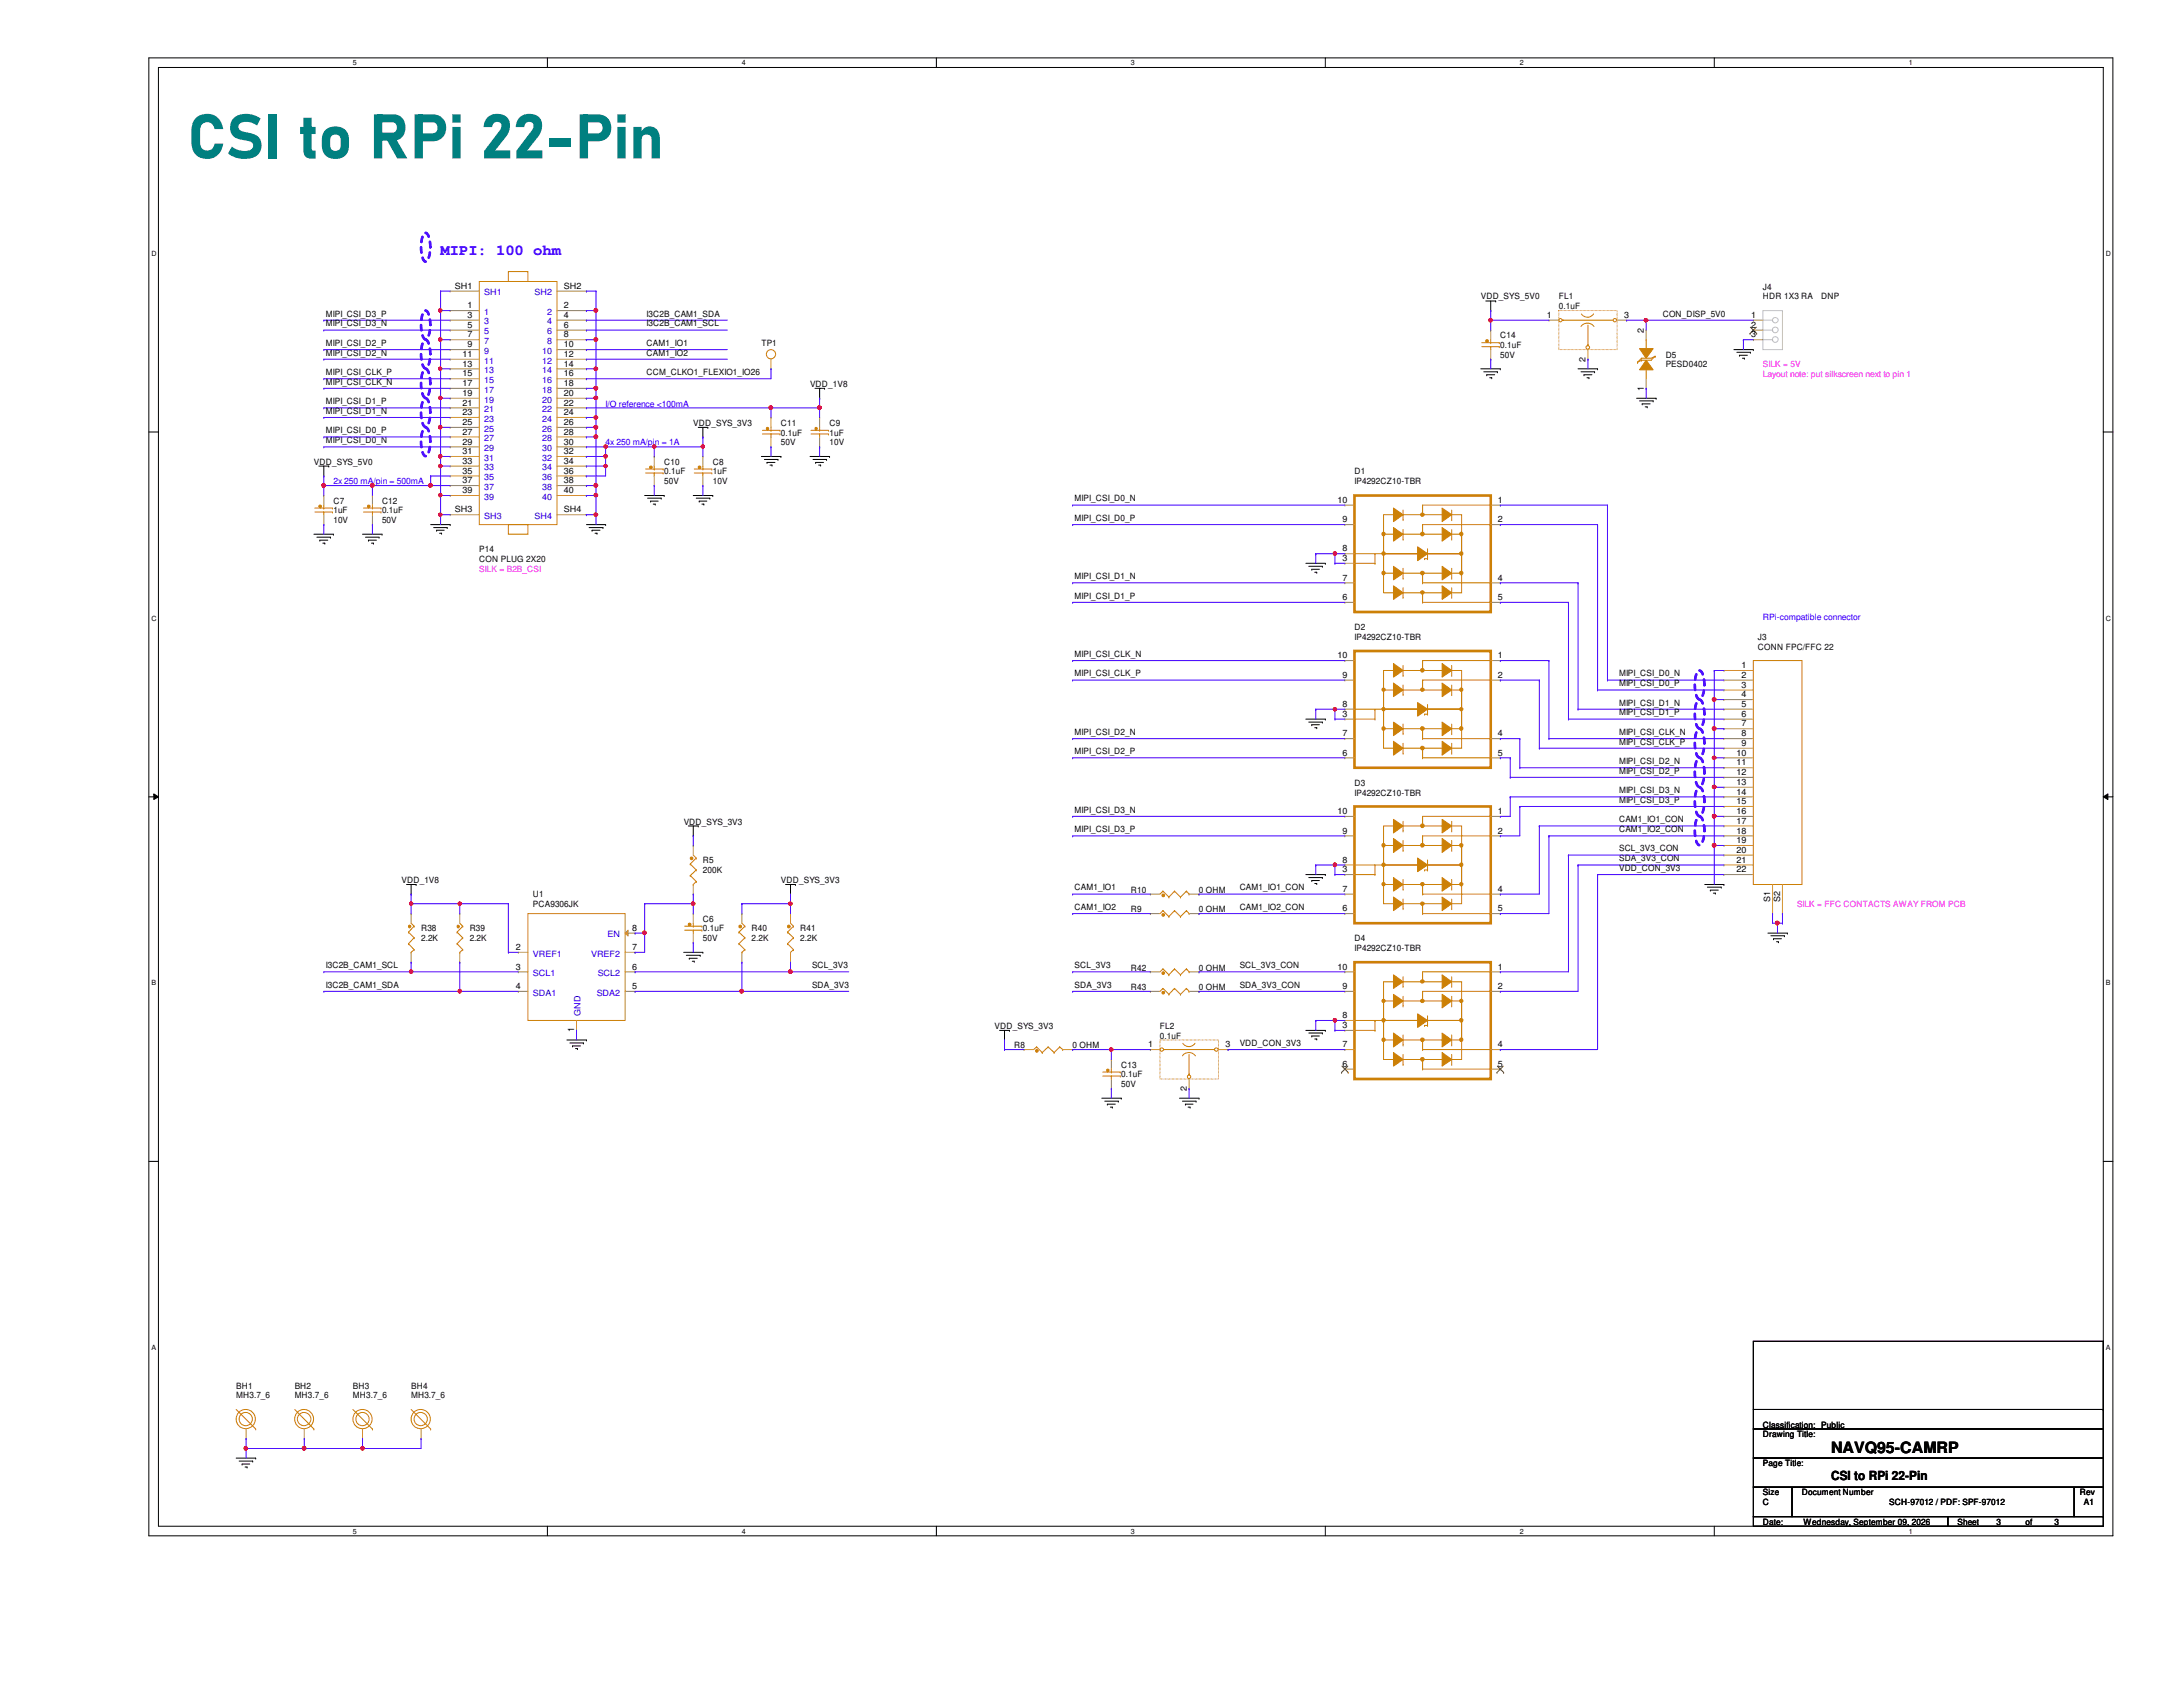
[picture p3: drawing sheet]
<svg xmlns="http://www.w3.org/2000/svg" width="279mm" height="216mm" viewBox="0 0 279 216" stroke-linecap="round" stroke-linejoin="round" font-family="sans-serif">
<defs><g id="words">
<text font-size="8" fill="#008080" x="24" y="20.3">CSI to RPi 22-Pin</text>
<text font-size="2" fill="#00f" x="56.4" y="32.7">MIPI: 100 ohm</text>
<text font-size="2" x="234.4" y="186">NAVQ95-CAMRP</text>
<text font-size="1.6" x="234.4" y="189.4">CSI to RPi 22-Pin</text>
<g font-size="1.1">
<text x="41.7" y="40.5">MIPI_CSI_D3_P</text>
<text x="41.7" y="41.8">MIPI_CSI_D3_N</text>
<text x="58.2" y="37">SH1</text>
<text x="59.8" y="39.5">1</text>
<text x="59.8" y="40.7">3</text>
<text x="59.8" y="42">5</text>
<text x="72.2" y="39.5">2</text>
<text x="72.2" y="40.7">4</text>
<text x="72.2" y="42">6</text>
<text x="72.2" y="37">SH2</text>
<text x="82.8" y="40.5">I3C2B_CAM1_SDA</text>
<text x="82.8" y="41.8">I3C2B_CAM1_SCL</text>
<text x="189.5" y="38.3">VDD_SYS_5V0</text>
<text x="198" y="40.7">1</text>
<text x="199.5" y="38.3">FL1</text>
<text x="199.5" y="39.6">0.1uF</text>
<text x="207.9" y="40.7">3</text>
<text x="212.8" y="40.5">CON_DISP_5V0</text>
<text x="224.1" y="40.7">1</text>
<text x="224.1" y="42">2</text>
<text x="225.6" y="37.1">J4</text>
<text x="225.6" y="38.3">HDR 1X3 RA</text>
<text x="233.1" y="38.3">DNP</text>
<text x="41.7" y="45.5">MIPI_CSI_D2_N</text>
<text x="41.7" y="44.3">MIPI_CSI_D2_P</text>
<text x="59.2" y="45.7">11</text>
<text x="59.2" y="46.9">13</text>
<text x="59.8" y="43.2">7</text>
<text x="59.8" y="44.4">9</text>
<text x="72.2" y="43.2">8</text>
<text x="72.2" y="44.4">10</text>
<text x="72.2" y="45.7">12</text>
<text x="72.2" y="46.9">14</text>
<text x="82.8" y="44.3">CAM1_IO1</text>
<text x="82.8" y="45.5">CAM1_IO2</text>
<text x="97.5" y="44.3">TP1</text>
<text x="192" y="43.3">C14</text>
<text x="192" y="44.5">0.1uF</text>
<text x="192" y="45.8">50V</text>
<text x="202.9" y="46.3" transform="rotate(-90 202.9 46.3)">2</text>
<text x="210.4" y="42.6" transform="rotate(-90 210.4 42.6)">2</text>
<text x="213.2" y="45.8">D5</text>
<text x="213.2" y="47">PESD0402</text>
<text x="224.1" y="43.2">3</text>
<text x="41.7" y="48">MIPI_CSI_CLK_P</text>
<text x="41.7" y="49.2">MIPI_CSI_CLK_N</text>
<text x="41.7" y="51.7">MIPI_CSI_D1_P</text>
<text x="41.7" y="53">MIPI_CSI_D1_N</text>
<text x="59.2" y="48.2">15</text>
<text x="59.2" y="49.4">17</text>
<text x="59.2" y="50.7">19</text>
<text x="59.2" y="51.9">21</text>
<text x="59.2" y="53.1">23</text>
<text x="72.2" y="48.2">16</text>
<text x="72.2" y="49.4">18</text>
<text x="72.2" y="50.7">20</text>
<text x="72.2" y="51.9">22</text>
<text x="72.2" y="53.1">24</text>
<text x="82.8" y="48">CCM_CLKO1_FLEXIO1_IO26</text>
<text x="103.7" y="49.5">VDD_1V8</text>
<text x="210.4" y="50" transform="rotate(-90 210.4 50)">1</text>
<text x="40.2" y="59.5">VDD_SYS_5V0</text>
<text x="41.7" y="56.7">MIPI_CSI_D0_N</text>
<text x="41.7" y="55.5">MIPI_CSI_D0_P</text>
<text x="59.2" y="54.4">25</text>
<text x="59.2" y="55.6">27</text>
<text x="59.2" y="56.9">29</text>
<text x="59.2" y="58.1">31</text>
<text x="59.2" y="59.4">33</text>
<text x="72.2" y="54.4">26</text>
<text x="72.2" y="55.6">28</text>
<text x="72.2" y="56.9">30</text>
<text x="72.2" y="58.1">32</text>
<text x="72.2" y="59.4">34</text>
<text x="85" y="59.5">C10</text>
<text x="88.7" y="54.5">VDD_SYS_3V3</text>
<text x="91.2" y="59.5">C8</text>
<text x="99.9" y="54.5">C11</text>
<text x="99.9" y="55.8">0.1uF</text>
<text x="99.9" y="57">50V</text>
<text x="106.2" y="54.5">C9</text>
<text x="106.2" y="55.8">1uF</text>
<text x="106.2" y="57">10V</text>
<text x="42.7" y="64.5">C7</text>
<text x="42.7" y="65.7">1uF</text>
<text x="48.9" y="64.5">C12</text>
<text x="48.9" y="65.7">0.1uF</text>
<text x="58.2" y="65.6">SH3</text>
<text x="59.2" y="60.6">35</text>
<text x="59.2" y="61.8">37</text>
<text x="59.2" y="63.1">39</text>
<text x="72.2" y="60.6">36</text>
<text x="72.2" y="61.8">38</text>
<text x="72.2" y="63.1">40</text>
<text x="72.2" y="65.6">SH4</text>
<text x="85" y="60.7">0.1uF</text>
<text x="85" y="62">50V</text>
<text x="91.2" y="60.7">1uF</text>
<text x="91.2" y="62">10V</text>
<text x="137.5" y="64.2">MIPI_CSI_D0_N</text>
<text x="171.2" y="64.3">10</text>
<text x="173.4" y="60.7">D1</text>
<text x="173.4" y="62">IP4292CZ10-TBR</text>
<text x="191.7" y="64.3">1</text>
<text x="42.7" y="66.9">10V</text>
<text x="48.9" y="66.9">50V</text>
<text x="61.3" y="70.7">P14</text>
<text x="61.3" y="71.9">CON PLUG 2X20</text>
<text x="137.5" y="66.7">MIPI_CSI_D0_P</text>
<text x="171.8" y="71.8">3</text>
<text x="171.8" y="70.6">8</text>
<text x="171.8" y="66.8">9</text>
<text x="191.7" y="66.8">2</text>
<text x="137.5" y="76.6">MIPI_CSI_D1_P</text>
<text x="137.5" y="74.1">MIPI_CSI_D1_N</text>
<text x="171.8" y="76.8">6</text>
<text x="171.8" y="74.3">7</text>
<text x="191.7" y="74.3">4</text>
<text x="191.7" y="76.8">5</text>
<text x="173.4" y="80.6">D2</text>
<text x="173.4" y="81.9">IP4292CZ10-TBR</text>
<text x="225" y="81.9">J3</text>
<text x="225" y="83.1">CONN FPC/FFC 22</text>
<text x="137.5" y="84.1">MIPI_CSI_CLK_N</text>
<text x="137.5" y="86.6">MIPI_CSI_CLK_P</text>
<text x="171.2" y="84.2">10</text>
<text x="171.8" y="86.7">9</text>
<text x="191.7" y="86.7">2</text>
<text x="191.7" y="84.2">1</text>
<text x="207.2" y="86.6">MIPI_CSI_D0_N</text>
<text x="207.2" y="87.8">MIPI_CSI_D0_P</text>
<text x="222.9" y="85.5">1</text>
<text x="222.9" y="86.7">2</text>
<text x="222.9" y="88">3</text>
<text x="222.9" y="89.2">4</text>
<text x="137.5" y="94.1">MIPI_CSI_D2_N</text>
<text x="171.8" y="91.7">3</text>
<text x="171.8" y="90.5">8</text>
<text x="171.8" y="94.2">7</text>
<text x="191.7" y="94.2">4</text>
<text x="207.2" y="94.1">MIPI_CSI_CLK_N</text>
<text x="207.2" y="95.3">MIPI_CSI_CLK_P</text>
<text x="207.2" y="90.3">MIPI_CSI_D1_N</text>
<text x="207.2" y="91.6">MIPI_CSI_D1_P</text>
<text x="222.9" y="90.5">5</text>
<text x="222.9" y="91.7">6</text>
<text x="222.9" y="93">7</text>
<text x="222.9" y="94.2">8</text>
<text x="222.9" y="95.5">9</text>
<text x="137.5" y="96.5">MIPI_CSI_D2_P</text>
<text x="171.8" y="96.7">6</text>
<text x="173.4" y="100.5">D3</text>
<text x="173.4" y="101.8">IP4292CZ10-TBR</text>
<text x="191.7" y="96.7">5</text>
<text x="207.2" y="97.8">MIPI_CSI_D2_N</text>
<text x="207.2" y="99">MIPI_CSI_D2_P</text>
<text x="207.2" y="101.5">MIPI_CSI_D3_N</text>
<text x="222.2" y="96.7">10</text>
<text x="222.2" y="98">11</text>
<text x="222.2" y="99.2">12</text>
<text x="222.2" y="100.5">13</text>
<text x="222.2" y="101.7">14</text>
<text x="87.5" y="105.5">VDD_SYS_3V3</text>
<text x="137.5" y="106.5">MIPI_CSI_D3_P</text>
<text x="137.5" y="104">MIPI_CSI_D3_N</text>
<text x="171.2" y="104.2">10</text>
<text x="171.8" y="106.7">9</text>
<text x="191.7" y="106.7">2</text>
<text x="191.7" y="104.2">1</text>
<text x="207.2" y="105.2">CAM1_IO1_CON</text>
<text x="207.2" y="106.5">CAM1_IO2_CON</text>
<text x="207.2" y="102.7">MIPI_CSI_D3_P</text>
<text x="222.2" y="102.9">15</text>
<text x="222.2" y="104.2">16</text>
<text x="222.2" y="105.4">17</text>
<text x="222.2" y="106.7">18</text>
<text x="222.2" y="107.9">19</text>
<text x="51.4" y="113">VDD_1V8</text>
<text x="90" y="110.5">R5</text>
<text x="90" y="111.8">200K</text>
<text x="99.9" y="113">VDD_SYS_3V3</text>
<text x="137.5" y="114">CAM1_IO1</text>
<text x="158.7" y="114">CAM1_IO1_CON</text>
<text x="171.8" y="111.6">3</text>
<text x="171.8" y="110.4">8</text>
<text x="207.2" y="110.2">SDA_3V3_CON</text>
<text x="207.2" y="109">SCL_3V3_CON</text>
<text x="207.2" y="111.5">VDD_CON_3V3</text>
<text x="222.2" y="109.1">20</text>
<text x="222.2" y="110.4">21</text>
<text x="222.2" y="111.6">22</text>
<text x="53.9" y="119.2">R38</text>
<text x="60.1" y="119.2">R39</text>
<text x="68.2" y="114.8">U1</text>
<text x="68.2" y="116.1">PCA9306JK</text>
<text x="80.9" y="119.1">8</text>
<text x="90" y="118">C6</text>
<text x="90" y="119.2">0.1uF</text>
<text x="96.2" y="119.2">R40</text>
<text x="102.4" y="119.2">R41</text>
<text x="137.5" y="116.5">CAM1_IO2</text>
<text x="144.7" y="114.3">R10</text>
<text x="144.7" y="116.7">R9</text>
<text x="153.5" y="114.3">0 OHM</text>
<text x="153.5" y="116.7">0 OHM</text>
<text x="158.7" y="116.5">CAM1_IO2_CON</text>
<text x="171.8" y="116.6">6</text>
<text x="171.8" y="114.1">7</text>
<text x="191.7" y="114.1">4</text>
<text x="191.7" y="116.6">5</text>
<text x="226.6" y="115.5" transform="rotate(-90 226.6 115.5)">S1</text>
<text x="227.8" y="115.5" transform="rotate(-90 227.8 115.5)">S2</text>
<text x="41.7" y="123.9">I3C2B_CAM1_SCL</text>
<text x="53.9" y="120.5">2.2K</text>
<text x="60.1" y="120.5">2.2K</text>
<text x="66" y="121.6">2</text>
<text x="66" y="124.1">3</text>
<text x="80.9" y="124.1">6</text>
<text x="80.9" y="121.6">7</text>
<text x="90" y="120.5">50V</text>
<text x="96.2" y="120.5">2.2K</text>
<text x="102.4" y="120.5">2.2K</text>
<text x="103.9" y="123.9">SCL_3V3</text>
<text x="137.5" y="123.9">SCL_3V3</text>
<text x="144.7" y="124.2">R42</text>
<text x="153.5" y="124.2">0 OHM</text>
<text x="158.7" y="123.9">SCL_3V3_CON</text>
<text x="171.2" y="124.1">10</text>
<text x="173.4" y="120.5">D4</text>
<text x="173.4" y="121.7">IP4292CZ10-TBR</text>
<text x="191.7" y="124.1">1</text>
<text x="41.7" y="126.4">I3C2B_CAM1_SDA</text>
<text x="66" y="126.6">4</text>
<text x="80.9" y="126.6">5</text>
<text x="103.9" y="126.4">SDA_3V3</text>
<text x="127.3" y="131.7">VDD_SYS_3V3</text>
<text x="137.5" y="126.4">SDA_3V3</text>
<text x="144.7" y="126.7">R43</text>
<text x="148.5" y="131.7">FL2</text>
<text x="153.5" y="126.7">0 OHM</text>
<text x="158.7" y="126.4">SDA_3V3_CON</text>
<text x="171.8" y="131.6">3</text>
<text x="171.8" y="130.3">8</text>
<text x="171.8" y="126.6">9</text>
<text x="191.7" y="126.6">2</text>
<text x="73.5" y="132.1" transform="rotate(-90 73.5 132.1)">1</text>
<text x="129.8" y="134.2">R8</text>
<text x="137.3" y="134.2">0 OHM</text>
<text x="143.5" y="136.7">C13</text>
<text x="143.5" y="137.9">0.1uF</text>
<text x="146.9" y="134">1</text>
<text x="148.5" y="132.9">0.1uF</text>
<text x="156.8" y="134">3</text>
<text x="158.7" y="133.9">VDD_CON_3V3</text>
<text x="171.8" y="136.5">6</text>
<text x="171.8" y="134">7</text>
<text x="191.7" y="134">4</text>
<text x="191.7" y="136.5">5</text>
<text x="143.5" y="139.1">50V</text>
<text x="151.9" y="139.6" transform="rotate(-90 151.9 139.6)">2</text>
<text x="30.2" y="177.7">BH1</text>
<text x="30.2" y="178.9">MH3.7_6</text>
<text x="37.7" y="177.7">BH2</text>
<text x="37.7" y="178.9">MH3.7_6</text>
<text x="45.2" y="177.7">BH3</text>
<text x="45.2" y="178.9">MH3.7_6</text>
<text x="52.6" y="177.7">BH4</text>
<text x="52.6" y="178.9">MH3.7_6</text>
<text x="225.6" y="183.9">Drawing Title:</text>
<text x="225.6" y="182.7">Classification: Public</text>
<text x="225.6" y="187.7">Page Title:</text>
<text x="225.6" y="191.4">Size</text>
<text x="230.6" y="191.4">Document Number</text>
<text x="266.2" y="191.4">Rev</text>
<text x="225.6" y="195.2">Date:</text>
<text x="225.6" y="192.7">C</text>
<text x="230.8" y="195.2">Wednesday, September 09, 2026</text>
<text x="241.8" y="192.7">SCH-97012 / PDF: SPF-97012</text>
<text x="250.5" y="195.2">Sheet</text>
<text x="255.5" y="195.2">3</text>
<text x="259.2" y="195.2">of</text>
<text x="263" y="195.2">3</text>
<text x="266.7" y="192.7">A1</text>
</g>
<g font-size="1.1" fill="#00c">
<text x="62" y="40.3">1</text>
<text x="62" y="41.5">3</text>
<text x="62" y="37.8">SH1</text>
<text x="68.4" y="37.8">SH2</text>
<text x="70" y="40.3">2</text>
<text x="70" y="41.5">4</text>
<text x="62" y="42.8">5</text>
<text x="62" y="44">7</text>
<text x="62" y="45.3">9</text>
<text x="62" y="46.5">11</text>
<text x="62" y="47.8">13</text>
<text x="69.4" y="45.3">10</text>
<text x="69.4" y="46.5">12</text>
<text x="69.4" y="47.8">14</text>
<text x="70" y="42.8">6</text>
<text x="70" y="44">8</text>
<text x="62" y="49">15</text>
<text x="62" y="50.2">17</text>
<text x="62" y="51.5">19</text>
<text x="62" y="52.7">21</text>
<text x="62" y="54">23</text>
<text x="69.4" y="49">16</text>
<text x="69.4" y="50.2">18</text>
<text x="69.4" y="51.5">20</text>
<text x="69.4" y="52.7">22</text>
<text x="69.4" y="54">24</text>
<text x="62" y="55.2">25</text>
<text x="62" y="56.5">27</text>
<text x="62" y="57.7">29</text>
<text x="62" y="59">31</text>
<text x="69.4" y="55.2">26</text>
<text x="69.4" y="56.5">28</text>
<text x="69.4" y="57.7">30</text>
<text x="69.4" y="59">32</text>
<text x="62" y="60.2">33</text>
<text x="62" y="61.5">35</text>
<text x="62" y="62.7">37</text>
<text x="62" y="64">39</text>
<text x="69.4" y="60.2">34</text>
<text x="69.4" y="61.5">36</text>
<text x="69.4" y="62.7">38</text>
<text x="69.4" y="64">40</text>
<text x="62" y="66.4">SH3</text>
<text x="68.4" y="66.4">SH4</text>
<text x="77.8" y="120">EN</text>
<text x="68.2" y="122.4">VREF1</text>
<text x="68.2" y="124.9">SCL1</text>
<text x="75.6" y="122.4">VREF2</text>
<text x="76.5" y="124.9">SCL2</text>
<text x="68.2" y="127.4">SDA1</text>
<text x="74.3" y="130" transform="rotate(-90 74.3 130)">GND</text>
<text x="76.4" y="127.4">SDA2</text>
</g>
<g font-size="1.1" fill="#f0f">
<text x="225.6" y="47">SILK = 5V</text>
<text x="225.6" y="48.3">Layout note: put silkscreen next to pin 1</text>
<text x="61.3" y="73.2">SILK = B2B_CSI</text>
<text x="230" y="116.1">SILK = FFC CONTACTS AWAY FROM PCB</text>
</g>
<g font-size="1.1" fill="#00f">
<text x="77.5" y="52">I/O reference &lt;100mA</text>
<text x="77.5" y="57">4x 250 mA/pin = 1A</text>
<text x="42.7" y="62">2x 250 mA/pin = 500mA</text>
<text x="225.6" y="79.4">RPi-compatible connector</text>
</g>
<g font-size=".9">
<text x="45.2" y="8.3">5</text>
<text x="95" y="8.3">4</text>
<text x="144.7" y="8.3">3</text>
<text x="194.5" y="8.3">2</text>
<text x="244.3" y="8.3">1</text>
<text x="19.4" y="32.8">D</text>
<text x="269.5" y="32.8">D</text>
<text x="19.4" y="79.4">C</text>
<text x="269.5" y="79.4">C</text>
<text x="19.4" y="126.1">B</text>
<text x="269.5" y="126.1">B</text>
<text x="19.4" y="172.8">A</text>
<text x="269.5" y="172.8">A</text>
<text x="45.2" y="196.3">5</text>
<text x="95" y="196.3">4</text>
<text x="144.7" y="196.3">3</text>
<text x="194.5" y="196.3">2</text>
<text x="244.3" y="196.3">1</text>
</g>
</g></defs>
<path d="M19.1 7.4h251.3v189.2h-251.3zM20.3 8.6h248.9v186.7h-248.9z" fill="none" stroke="#000" stroke-width=".13"/>
<g fill="#fff">
<path d="M45.2 7.5h.5v1.1h-.5z"/>
<path d="M45.2 195.5h.5v1h-.5z"/>
</g>
<path d="M70.1 7.4v1.2M70.1 195.3v1.3" fill="none" stroke="#000" stroke-width=".13"/>
<g fill="#fff">
<path d="M95 7.5h.5v1.1h-.5z"/>
<path d="M95 195.5h.5v1h-.5z"/>
</g>
<path d="M119.8 7.4v1.2M119.8 195.3v1.3" fill="none" stroke="#000" stroke-width=".13"/>
<g fill="#fff">
<path d="M144.7 7.5h.5v1.1h-.5z"/>
<path d="M144.7 195.5h.5v1h-.5z"/>
</g>
<path d="M169.6 7.4v1.2M169.6 195.3v1.3" fill="none" stroke="#000" stroke-width=".13"/>
<g fill="#fff">
<path d="M194.5 7.5h.5v1.1h-.5z"/>
<path d="M194.5 195.5h.5v1h-.5z"/>
</g>
<path d="M219.4 7.4v1.2M219.4 195.3v1.3" fill="none" stroke="#000" stroke-width=".13"/>
<g fill="#fff">
<path d="M244.3 7.5h.5v1.1h-.5z"/>
<path d="M244.3 195.5h.5v1h-.5z"/>
<path d="M19.4 32h.6v1h-.6z"/>
<path d="M269.5 32h.7v1h-.7z"/>
<path d="M19.4 78.6h.6v1h-.6z"/>
<path d="M269.5 78.6h.7v1h-.7z"/>
</g>
<path d="M19.1 55.3h1.2M269.2 55.3h1.2" fill="none" stroke="#000" stroke-width=".13"/>
<g fill="#fff">
<path d="M19.4 125.3h.6v1h-.6z"/>
<path d="M269.5 125.3h.6v1h-.6z"/>
</g>
<path d="M19.1 102h1.2M19.7 101.6l.6 .4-.6 .3zM269.2 102l.6-.4v.7zM269.2 102h1.2" fill="none" stroke="#000" stroke-width=".13"/>
<path d="M19.7 101.6l.6 .4-.6 .3zM269.2 102l.6-.4v.7z" fill="#000"/>
<g fill="#fff">
<path d="M19.4 172h.5v1h-.5z"/>
<path d="M269.5 172h.6v1h-.6z"/>
</g>
<g fill="none" stroke="#000" stroke-width=".13">
<path d="M190.2 38.5h1.2M190.8 39.8h.1M190.8 38.5v1.3M191.4 38.5h.1M40.8 59.6h1.3M41.4 59.6v1.3M42.1 59.6h.1M89.4 54.7h1.2M90 55.9h.1M90 54.7v1.2M90.6 54.7h.1M97.5 58.4h2.4"/>
<path d="M97.8 58.8h1.8M98.2 59.2h.1M98.2 59.2h1M98.6 59.5h.2M98.8 59.5h.1M99.6 58.8h.1M99.9 58.4h.1M103.7 58.4h2.5M104.1 58.8h1.7M104.3 49.7h1.2M104.4 59.2h.1M104.4 59.2h1"/>
<path d="M104.8 59.5h.2M104.9 51h.1M104.9 49.7v1.3M105 59.5h.1M105.5 49.7h.1M105.8 58.8h.1M106.2 58.4h.1M189.5 47.2h2.5M189.9 47.6h1.7M190.3 48h.1M190.3 48h1M190.7 48.3h.2"/>
<path d="M190.9 48.3h.1M191.6 47.6h.1M192 47.2h.1M202 47.2h2.5M202.4 47.6h1.7M202.7 48h.1M202.7 48h1.1M203.1 48.3h.3M203.4 48.3h.1M204.1 47.6h.1M204.5 47.2h.1M209.5 51h2.5"/>
<path d="M209.8 51.3h1.8M210.2 51.7h.1M210.2 51.7h1M210.6 52.1h.2M210.8 52.1h.1M211.6 51.3h.1M212 51h.1M221.9 44.7h2.5M222.3 45.1h1.7M222.6 45.5h.1M222.6 45.5h1M223 45.8h.3"/>
<path d="M223.3 45.8h.1M224 45.1h.1M224.4 44.7h.1M40.2 68.4h2.5M40.6 68.7h1.7M40.9 69.1h.1M40.9 69.1h1.1M41.3 69.5h.3M41.4 60.9h.1M41.6 69.5h.1M42.3 68.7h.1M42.7 68.4h.1"/>
<path d="M46.4 68.4h2.5M46.8 68.7h1.7M47.2 69.1h.1M47.2 69.1h1M47.5 69.5h.3M47.8 69.5h.1M48.5 68.7h.1M48.9 68.4h.1M55.1 67.1h2.5M55.5 67.5h1.7M55.9 67.9h.1M55.9 67.9h1"/>
<path d="M56.3 68.2h.2M56.5 68.2h.1M57.2 67.5h.1M57.6 67.1h.1M75.1 67.1h2.4M75.4 67.5h1.8M75.8 67.9h.1M75.8 67.9h1M76.2 68.2h.2M76.4 68.2h.1M77.2 67.5h.1M77.5 67.1h.1"/>
<path d="M82.5 63.4h2.5M82.9 63.8h1.7M83.3 64.1h.1M83.3 64.1h.9M83.6 64.5h.3M83.9 64.5h.1M84.6 63.8h.1M85 63.4h.1M88.7 63.4h2.5M89.1 63.8h1.7M89.5 64.1h.1M89.5 64.1h1"/>
<path d="M89.8 64.5h.3M90.1 64.5h.1M90.8 63.8h.1M91.2 63.4h.1M167.1 72.1h2.5M167.5 72.5h1.7M167.9 72.9h.1M167.9 72.9h1M168.3 73.2h.2M168.5 73.2h.1M169.2 72.5h.1M169.6 72.1h.1"/>
<path d="M167.1 92h2.5M167.5 92.4h1.7M167.9 92.8h.1M167.9 92.8h1M168.3 93.1h.2M168.5 93.1h.1M169.2 92.4h.1M169.6 92h.1M52 113.2h1.3M52.6 114.4h.1M52.6 113.2v1.2M53.3 113.2h.1"/>
<path d="M88.1 105.7h1.3M88.7 107h.1M88.7 105.7v1.3M89.4 105.7h.1M100.5 113.2h1.3M101.2 114.4h.1M101.2 113.2v1.2M101.8 113.2h.1M167.1 111.9h2.5M167.5 112.3h1.7M167.9 112.7h.1M167.9 112.7h1"/>
<path d="M168.3 113.1h.2M168.5 113.1h.1M169.2 112.3h.1M169.6 111.9h.1M218.2 113.2h2.4M218.5 113.5h1.8M218.9 113.9h.1M218.9 113.9h1M219.3 114.3h.2M219.5 114.3h.1M220.3 113.5h.1M220.6 113.2h.1"/>
<path d="M226.3 119.4h2.5M226.7 119.8h1.7M228.4 119.8h.1M228.8 119.4h.1M72.6 133.1h2.5M72.9 133.5h1.8M73.3 133.9h.1M73.3 133.9h1M73.7 134.2h.2M73.9 134.2h.1M74.7 133.5h.1M75.1 133.1h.1"/>
<path d="M87.5 121.9h2.5M87.8 122.3h1.8M88.2 122.6h.1M88.2 122.6h1M88.6 123h.3M88.9 123h.1M89.6 122.3h.1M90 121.9h.1M127.9 131.9h1.3M128.6 133.1h.1M128.6 131.9v1.2M129.2 131.9h.1"/>
<path d="M167.1 131.9h2.5M167.5 132.2h1.7M167.9 132.6h.1M167.9 132.6h1M168.3 133h.2M168.5 133h.1M169.2 132.2h.1M169.6 131.9h.1M227 120.1h.1M227 120.1h1M227.4 120.5h.2M227.6 120.5h.1"/>
<path d="M19.1 148.6h1.2M141 140.5h2.5M141.4 140.9h1.7M141.7 141.3h.1M141.7 141.3h1M142.1 141.7h.3M142.4 141.7h.1M143.1 140.9h.1M143.5 140.5h.1M151 140.5h2.5M151.3 140.9h1.8M151.7 141.3h.1"/>
<path d="M151.7 141.3h1M152.1 141.7h.2M152.3 141.7h.1M153.1 140.9h.1M153.5 140.5h.1M269.2 148.6h1.2M224.4 171.7h44.8v11.2h-44.8zM30.2 186.6h2.5M30.6 187h1.7M31 187.4h.1M31 187.4h1M31.4 187.7h.2"/>
<path d="M31.6 187.7h.1M32.3 187h.1M32.7 186.6h.1M224.4 182.9h44.8v3.7h-44.8zM224.4 186.6h44.8v3.7h-44.8zM224.4 190.3h5v3.8h-5zM224.4 194.1h24.9v1.2h-24.9zM224.4 180.4h44.8M229.4 190.3h36.1v3.8h-36.1zM249.3 194.1h19.9v1.2h-19.9zM265.5 190.3h3.7v3.8h-3.7zM269.2 180.4h.1"/>
</g>
<path d="M54.3 29.9l.2-.1a1.36 1.36 0 0 1 .5 1.2 3.8 3.8 0 0 1-.3 2.4l-.2 .1a1.34 1.34 0 0 1-.6-1.3 3.8 3.8 0 0 1 .4-2.3zM54.3 39.8h.2a1.36 1.36 0 0 1 .5 1.2 3.8 3.8 0 0 1-.3 2.3l-.2 .1a1.34 1.34 0 0 1-.6-1.2 3.8 3.8 0 0 1 .4-2.4zM54.3 43.6l.2-.1a1.36 1.36 0 0 1 .5 1.2 3.8 3.8 0 0 1-.3 2.4l-.2 .1a1.34 1.34 0 0 1-.6-1.3 3.8 3.8 0 0 1 .4-2.3zM54.3 47.3l.2-.1a1.38 1.38 0 0 1 .5 1.3 3.9 3.9 0 0 1-.3 2.3l-.2 .1a1.34 1.34 0 0 1-.6-1.3 3.9 3.9 0 0 1 .4-2.3zM54.3 51.1l.2-.1a1.36 1.36 0 0 1 .5 1.2 3.8 3.8 0 0 1-.3 2.4l-.2 .1a1.34 1.34 0 0 1-.6-1.3 3.8 3.8 0 0 1 .4-2.3zM54.3 54.8l.2-.1a1.36 1.36 0 0 1 .5 1.2 3.8 3.8 0 0 1-.3 2.4l-.2 .1a1.34 1.34 0 0 1-.6-1.3 3.8 3.8 0 0 1 .4-2.3zM217.3 85.9l.2-.1a1.29 1.29 0 0 1 .6 1.3 3.7 3.7 0 0 1-.4 2.3l-.2 .1a1.34 1.34 0 0 1-.6-1.3 3.8 3.8 0 0 1 .4-2.3zM217.3 93.4l.2-.1a1.29 1.29 0 0 1 .6 1.2 3.7 3.7 0 0 1-.4 2.3l-.2 .1a1.34 1.34 0 0 1-.6-1.2 3.8 3.8 0 0 1 .4-2.3zM217.3 97.1l.2-.1a1.31 1.31 0 0 1 .6 1.2 3.7 3.7 0 0 1-.4 2.4l-.2 .1a1.34 1.34 0 0 1-.6-1.3 3.9 3.9 0 0 1 .4-2.3zM217.3 89.6l.2-.1a1.29 1.29 0 0 1 .6 1.3 3.7 3.7 0 0 1-.4 2.3l-.2 .1a1.34 1.34 0 0 1-.6-1.3 3.8 3.8 0 0 1 .4-2.3zM217.3 100.8h.2a1.29 1.29 0 0 1 .6 1.2 3.7 3.7 0 0 1-.4 2.3l-.2 .1a1.34 1.34 0 0 1-.6-1.2 3.8 3.8 0 0 1 .4-2.4zM217.3 104.6l.2-.1a1.29 1.29 0 0 1 .6 1.2 3.7 3.7 0 0 1-.4 2.4l-.2 .1a1.34 1.34 0 0 1-.6-1.3 3.8 3.8 0 0 1 .4-2.3z" fill="none" stroke="#00f" stroke-width=".34" stroke-dasharray=".7 .7"/>
<path d="M184.6 112.3l1.2 .9-1.2 .8z" fill-rule="evenodd" fill="#cc8006"/>
<path d="M179.6 113.8h.1M179.6 112.6v1.2M184.6 112.3l1.2 .9-1.2 .8z" fill="none" stroke="#cc8006" stroke-width=".13"/>
<path d="M178.4 112.3l1.2 .9-1.2 .8z" fill-rule="evenodd" fill="#cc8006"/>
<path d="M177.1 110.7h.1M177.1 110.7h4.3M178.4 112.3l1.2 .9-1.2 .8zM182.7 111.3h.1M182.7 110.1v1.2M185.8 113.8h.1M185.8 112.6v1.2" fill="none" stroke="#cc8006" stroke-width=".13"/>
<path d="M181.4 109.8l1.3 .9-1.3 .8z" fill-rule="evenodd" fill="#cc8006"/>
<path d="M181.4 109.8l1.3 .9-1.3 .8zM182.7 110.7h.1M182.7 110.7h4.4" fill="none" stroke="#cc8006" stroke-width=".13"/>
<path d="M184.6 107.3l1.2 .9-1.2 .9z" fill-rule="evenodd" fill="#cc8006"/>
<path d="M179.6 108.8h.1M179.6 107.6v1.2M184.6 107.3l1.2 .9-1.2 .9zM185.8 108.8h.1M185.8 107.6v1.2" fill="none" stroke="#cc8006" stroke-width=".13"/>
<path d="M178.4 107.3l1.2 .9-1.2 .9z" fill-rule="evenodd" fill="#cc8006"/>
<path d="M178.4 107.3l1.2 .9-1.2 .9z" fill="none" stroke="#cc8006" stroke-width=".13"/>
<path d="M181.9 108h.3l.1 .2-.1 .1-.2 .1-.1-.1z" fill-rule="evenodd" fill="#cc8006"/>
<path d="M181.9 108h.3l.1 .2-.1 .1-.2 .1-.1-.1z" fill="none" stroke="#cc8006" stroke-width=".13"/>
<path d="M181.9 113h.3l.1 .2-.1 .1-.2 .1-.1-.1z" fill-rule="evenodd" fill="#cc8006"/>
<path d="M177.1 108.2h10v5h-10zM181.9 113h.3l.1 .2-.1 .1-.2 .1-.1-.1z" fill="none" stroke="#cc8006" stroke-width=".13"/>
<path d="M176.9 110.5h.3l.1 .2-.1 .1-.1 .1-.2-.1z" fill-rule="evenodd" fill="#cc8006"/>
<path d="M173.4 110.7h.1M173.4 110.7h3.7M176.9 110.5h.3l.1 .2-.1 .1-.1 .1-.2-.1zM182.1 107h.1M182.1 114.4h.1M182.1 107v1.2M182.1 113.2v1.2" fill="none" stroke="#cc8006" stroke-width=".13"/>
<path d="M173.4 103.2h17.4v15h-17.4z" fill="none" stroke="#cc8006" stroke-width=".34"/>
<path d="M184.6 104.9l1.2 .8-1.2 .9z" fill-rule="evenodd" fill="#cc8006"/>
<path d="M184.6 104.9l1.2 .8-1.2 .9z" fill="none" stroke="#cc8006" stroke-width=".13"/>
<path d="M178.4 104.9l1.2 .8-1.2 .9z" fill-rule="evenodd" fill="#cc8006"/>
<path d="M178.4 104.9l1.2 .8-1.2 .9zM179.6 106.3h.1M179.6 105.1v1.2M185.8 106.3h.1M185.8 105.1v1.2" fill="none" stroke="#cc8006" stroke-width=".13"/>
<path d="M184.6 114.8l1.2 .9-1.2 .8z" fill-rule="evenodd" fill="#cc8006"/>
<path d="M184.6 114.8l1.2 .9-1.2 .8z" fill="none" stroke="#cc8006" stroke-width=".13"/>
<path d="M178.4 114.8l1.2 .9-1.2 .8z" fill-rule="evenodd" fill="#cc8006"/>
<g fill="none" stroke="#cc8006" stroke-width=".13">
<path d="M177.1 110.7h10v5h-10zM177.1 105.7h10v5h-10zM178.4 114.8l1.2 .9-1.2 .8zM179.6 116.3h.1M179.6 115.1v1.2M182.1 116.9h.1M182.1 105.7h.1M182.1 115.7v1.2M182.1 107h8.7M182.1 114.4h8.7M182.1 116.9h8.7M182.3 111.3h.1"/>
<path d="M182.3 111.3h.4M185.8 116.3h.1M185.8 115.1v1.2M190.8 104.5h.1M190.8 107h.1M190.8 114.4h.1M190.8 116.9h.1M190.8 104.5h-8.7v1.2"/>
</g>
<path d="M186.9 110.5h.3v.2v.1l-.2 .1-.1-.1z" fill-rule="evenodd" fill="#cc8006"/>
<path d="M186.9 110.5h.3v.2v.1l-.2 .1-.1-.1z" fill="none" stroke="#cc8006" stroke-width=".13"/>
<path d="M181.9 105.5h.3l.1 .2-.1 .1-.2 .1-.1-.1z" fill-rule="evenodd" fill="#cc8006"/>
<path d="M181.9 105.5h.3l.1 .2-.1 .1-.2 .1-.1-.1z" fill="none" stroke="#cc8006" stroke-width=".13"/>
<path d="M181.9 115.5h.3l.1 .2-.1 .1-.2 .1-.1-.1z" fill-rule="evenodd" fill="#cc8006"/>
<path d="M181.9 115.5h.3l.1 .2-.1 .1-.2 .1-.1-.1z" fill="none" stroke="#cc8006" stroke-width=".13"/>
<path d="M176.9 108h.3l.1 .2-.1 .1-.1 .1-.2-.1z" fill-rule="evenodd" fill="#cc8006"/>
<path d="M176.9 108h.3l.1 .2-.1 .1-.1 .1-.2-.1z" fill="none" stroke="#cc8006" stroke-width=".13"/>
<path d="M176.9 113h.3l.1 .2-.1 .1-.1 .1-.2-.1z" fill-rule="evenodd" fill="#cc8006"/>
<path d="M176.9 113h.3l.1 .2-.1 .1-.1 .1-.2-.1z" fill="none" stroke="#cc8006" stroke-width=".13"/>
<path d="M186.9 108h.3v.2v.1l-.2 .1-.1-.1z" fill-rule="evenodd" fill="#cc8006"/>
<path d="M186.9 108h.3v.2v.1l-.2 .1-.1-.1z" fill="none" stroke="#cc8006" stroke-width=".13"/>
<path d="M186.9 113h.3v.2v.1l-.2 .1-.1-.1z" fill-rule="evenodd" fill="#cc8006"/>
<g fill="none" stroke="#cc8006" stroke-width=".13">
<path d="M173.4 111.9h2.6M176 111.9h.1M176 110.7h.1M176 110.7v1.2M186.9 113h.3v.2v.1l-.2 .1-.1-.1zM52.6 180.4l2.5 2.5M55.1 182.9h.1"/>
<circle cx="53.8" cy="181.6" r="1.23"/>
<circle cx="53.8" cy="181.6" r=".85"/>
</g>
<g fill="none" stroke="#a84" stroke-width=".13">
<path d="M172.1 111.9h.1M172.1 110.7h.1M172.1 116.9h.1M172.1 114.4h.1M172.1 104.5h.1M172.1 107h.1M172.1 107h1.3M172.1 111.9h1.3M172.1 110.7h1.3M172.1 104.5h1.3M172.1 114.4h1.3M172.1 116.9h1.3"/>
<path d="M190.8 107h1.2M190.8 104.5h1.2M190.8 114.4h1.2M190.8 116.9h1.2M192 107h.1M192 104.5h.1M192 114.4h.1M192 116.9h.1M53.9 184.1h.1M53.9 182.9v1.2"/>
</g>
<path d="M184.6 132.2l1.2 .9-1.2 .9z" fill-rule="evenodd" fill="#cc8006"/>
<path d="M179.6 133.7h.1M179.6 132.5v1.2M184.6 132.2l1.2 .9-1.2 .9z" fill="none" stroke="#cc8006" stroke-width=".13"/>
<path d="M178.4 132.2l1.2 .9-1.2 .9z" fill-rule="evenodd" fill="#cc8006"/>
<path d="M177.1 130.6h.1M177.1 130.6h4.3M178.4 132.2l1.2 .9-1.2 .9zM182.7 131.2h.1M182.7 130v1.2M185.8 133.7h.1M185.8 132.5v1.2" fill="none" stroke="#cc8006" stroke-width=".13"/>
<path d="M181.4 129.8l1.3 .8-1.3 .9z" fill-rule="evenodd" fill="#cc8006"/>
<path d="M181.4 129.8l1.3 .8-1.3 .9zM182.7 130.6h.1M182.7 130.6h4.4" fill="none" stroke="#cc8006" stroke-width=".13"/>
<path d="M184.6 127.3l1.2 .8-1.2 .9z" fill-rule="evenodd" fill="#cc8006"/>
<path d="M179.6 128.7h.1M179.6 127.5v1.2M184.6 127.3l1.2 .8-1.2 .9zM185.8 128.7h.1M185.8 127.5v1.2" fill="none" stroke="#cc8006" stroke-width=".13"/>
<path d="M178.4 127.3l1.2 .8-1.2 .9z" fill-rule="evenodd" fill="#cc8006"/>
<path d="M178.4 127.3l1.2 .8-1.2 .9z" fill="none" stroke="#cc8006" stroke-width=".13"/>
<path d="M181.9 127.9h.3l.1 .2-.1 .1-.2 .1-.1-.1z" fill-rule="evenodd" fill="#cc8006"/>
<path d="M181.9 127.9h.3l.1 .2-.1 .1-.2 .1-.1-.1z" fill="none" stroke="#cc8006" stroke-width=".13"/>
<path d="M181.9 132.9h.3l.1 .2-.1 .1-.2 .1-.1-.1z" fill-rule="evenodd" fill="#cc8006"/>
<path d="M177.1 128.1h10v5h-10zM181.9 132.9h.3l.1 .2-.1 .1-.2 .1-.1-.1z" fill="none" stroke="#cc8006" stroke-width=".13"/>
<path d="M176.9 130.4h.3l.1 .2-.1 .1-.1 .1-.2-.1z" fill-rule="evenodd" fill="#cc8006"/>
<path d="M173.4 130.6h.1M173.4 130.6h3.7M176.9 130.4h.3l.1 .2-.1 .1-.1 .1-.2-.1zM182.1 126.9h.1M182.1 134.3h.1M182.1 126.9v1.2M182.1 133.1v1.2" fill="none" stroke="#cc8006" stroke-width=".13"/>
<path d="M173.4 123.1h17.4v15h-17.4z" fill="none" stroke="#cc8006" stroke-width=".34"/>
<path d="M184.6 124.8l1.2 .8-1.2 .9z" fill-rule="evenodd" fill="#cc8006"/>
<path d="M184.6 124.8l1.2 .8-1.2 .9z" fill="none" stroke="#cc8006" stroke-width=".13"/>
<path d="M178.4 124.8l1.2 .8-1.2 .9z" fill-rule="evenodd" fill="#cc8006"/>
<path d="M178.4 124.8l1.2 .8-1.2 .9zM179.6 126.2h.1M179.6 125v1.2M185.8 126.2h.1M185.8 125v1.2" fill="none" stroke="#cc8006" stroke-width=".13"/>
<path d="M184.6 134.7l1.2 .9-1.2 .8z" fill-rule="evenodd" fill="#cc8006"/>
<path d="M184.6 134.7l1.2 .9-1.2 .8z" fill="none" stroke="#cc8006" stroke-width=".13"/>
<path d="M178.4 134.7l1.2 .9-1.2 .8z" fill-rule="evenodd" fill="#cc8006"/>
<g fill="none" stroke="#cc8006" stroke-width=".13">
<path d="M177.1 130.6h10v5h-10zM177.1 125.6h10v5h-10zM178.4 134.7l1.2 .9-1.2 .8zM179.6 136.2h.1M179.6 135v1.2M182.1 136.8h.1M182.1 125.6h.1M182.1 135.6v1.2M182.1 126.9h8.7M182.1 134.3h8.7M182.1 136.8h8.7M182.3 131.2h.1"/>
<path d="M182.3 131.2h.4M185.8 136.2h.1M185.8 135v1.2M190.8 124.4h.1M190.8 126.9h.1M190.8 134.3h.1M190.8 136.8h.1M190.8 124.4h-8.7v1.2"/>
</g>
<path d="M186.9 130.4h.3v.2v.1l-.2 .1-.1-.1z" fill-rule="evenodd" fill="#cc8006"/>
<path d="M186.9 130.4h.3v.2v.1l-.2 .1-.1-.1z" fill="none" stroke="#cc8006" stroke-width=".13"/>
<path d="M181.9 125.4h.3l.1 .2-.1 .1-.2 .1-.1-.1z" fill-rule="evenodd" fill="#cc8006"/>
<path d="M181.9 125.4h.3l.1 .2-.1 .1-.2 .1-.1-.1z" fill="none" stroke="#cc8006" stroke-width=".13"/>
<path d="M181.9 135.4h.3l.1 .2-.1 .1-.2 .1-.1-.1z" fill-rule="evenodd" fill="#cc8006"/>
<path d="M181.9 135.4h.3l.1 .2-.1 .1-.2 .1-.1-.1z" fill="none" stroke="#cc8006" stroke-width=".13"/>
<path d="M176.9 127.9h.3l.1 .2-.1 .1-.1 .1-.2-.1z" fill-rule="evenodd" fill="#cc8006"/>
<path d="M176.9 127.9h.3l.1 .2-.1 .1-.1 .1-.2-.1z" fill="none" stroke="#cc8006" stroke-width=".13"/>
<path d="M176.9 132.9h.3l.1 .2-.1 .1-.1 .1-.2-.1z" fill-rule="evenodd" fill="#cc8006"/>
<path d="M176.9 132.9h.3l.1 .2-.1 .1-.1 .1-.2-.1z" fill="none" stroke="#cc8006" stroke-width=".13"/>
<path d="M186.9 127.9h.3v.2v.1l-.2 .1-.1-.1z" fill-rule="evenodd" fill="#cc8006"/>
<path d="M186.9 127.9h.3v.2v.1l-.2 .1-.1-.1z" fill="none" stroke="#cc8006" stroke-width=".13"/>
<path d="M186.9 132.9h.3v.2v.1l-.2 .1-.1-.1z" fill-rule="evenodd" fill="#cc8006"/>
<g fill="none" stroke="#cc8006" stroke-width=".13">
<path d="M88.3 110.6h.1M88.3 112.1h.1M88.3 110.6l.8 .7M88.3 112.1l.8 .7M88.7 113.2h.1M88.7 109.4l.4 .4M89.1 109.8h.1M89.1 111.3h.1M89.1 112.8h.1M89.1 109.8l-.8 .8M89.1 111.3l-.8 .8M89.1 112.8l-.4 .4"/>
<path d="M173.4 131.9h2.6M176 131.9h.1M176 130.6h.1M176 130.6v1.3M186.9 132.9h.3v.2v.1l-.2 .1-.1-.1z"/>
</g>
<g fill="none" stroke="#a84" stroke-width=".13">
<path d="M172.1 131.9h.1M172.1 130.6h.1M172.1 136.8h.1M172.1 134.3h.1M172.1 124.4h.1M172.1 126.9h.1M172.1 126.9h1.3M172.1 131.9h1.3M172.1 130.6h1.3M172.1 124.4h1.3M172.1 134.3h1.3M172.1 136.8h1.3"/>
<path d="M190.8 126.9h1.2M190.8 124.4h1.2M190.8 134.3h1.2M190.8 136.8h1.2M192 126.9h.1M192 124.4h.1M192 134.3h.1M192 136.8h.1"/>
</g>
<path d="M171.7 137.2h.1M171.7 136.4l.9 .8M172.5 136.4l-.8 .8M172.6 137.2h.1M191.6 137.2h.1M191.6 136.4l.8 .8M192.4 136.4l-.8 .8M192.4 137.2h.1" fill="none" stroke="#804000" stroke-width=".13"/>
<path d="M88.4 109.7h.2v.3h-.2z" fill-rule="evenodd" fill="#cc8006"/>
<g fill="none" stroke="#cc8006" stroke-width=".13">
<path d="M199.5 39.8h7.5v4.9h-7.5zM199.6 40.8h.3v.2v.1l-.2 .1-.1-.1zM200.1 41h-.1h6.5M202.4 41.8a1.01 1.01 0 0 1 1.6 0M202.4 40.2a.94 .94 0 0 0 1.6 0M203 44.3h.4l.1 .1-.1 .2-.2 .1-.2-.1zM203.2 41.6v2.6v-.1M206.5 40.8h.3l.1 .2-.1 .1-.1 .1-.2-.1zM88.4 109.7h.2v.3h-.2zM148.8 126.5h.1M148.8 126.5l-.3 .4M148.8 126.5l.8 .8"/>
<path d="M149.6 127.3h.1M150.3 126.5h.1M150.3 126.5l-.7 .8M150.3 126.5l.8 .8M151.1 127.3h.1M151.8 126.5h.1M151.8 126.5l-.7 .8M151.8 126.5l.4 .4M152.2 126.9h.1"/>
<circle cx="98.7" cy="45.3" r=".59"/>
</g>
<path d="M98.7 47.2h.1M98.7 46v1.2M198.2 41h.1M198.2 41h1.3M203.2 46h.1M203.2 44.7v1.3M207 41h1.2M208.2 41h.1M88.7 108.2h.1M88.7 114.4h.1M88.7 108.2v1.2M88.7 113.2v1.2" fill="none" stroke="#a84" stroke-width=".13"/>
<path d="M148.8 126.9h.2v.3h-.2z" fill-rule="evenodd" fill="#cc8006"/>
<path d="M88.9 60.5h2.2M88.9 60h2.2M90 60.5h.1M90 60.5v.4M91.1 60.5h.1M91.1 60h.1M148.8 126.9h.2v.3h-.2z" fill="none" stroke="#cc8006" stroke-width=".13"/>
<path d="M147.2 126.9h.1M147.2 126.9h1.3M152.2 126.9h1.3M153.5 126.9h.1" fill="none" stroke="#a84" stroke-width=".13"/>
<path d="M89.4 59.7h.3v.2h-.3z" fill-rule="evenodd" fill="#cc8006"/>
<g fill="none" stroke="#cc8006" stroke-width=".13">
<path d="M89.4 59.7h.3v.2h-.3zM90 59.6v.4M90 60h.1M148.8 114h.1M148.8 114l-.3 .4M148.8 114l.8 .8M149.6 114.8h.1M150.3 114h.1M150.3 114l-.7 .8M150.3 114l.8 .8M151.1 114.8h.1M151.8 114h.1"/>
<path d="M151.8 114l-.7 .8M151.8 114l.4 .4M152.2 114.4h.1"/>
</g>
<path d="M90 58.4h.1M90 58.4v1.2M90 62.1h.1M90 60.9v1.2" fill="none" stroke="#a84" stroke-width=".13"/>
<path d="M148.8 114.5h.2v.2h-.2z" fill-rule="evenodd" fill="#cc8006"/>
<path d="M189.7 44.4h2.2M189.7 43.9h2.2M190.8 44.4h.1M190.8 44.4v.3M191.9 44.4h.1M191.9 43.9h.1M148.8 114.5h.2v.2h-.2z" fill="none" stroke="#cc8006" stroke-width=".13"/>
<path d="M147.2 114.4h.1M147.2 114.4h1.3M152.2 114.4h1.3M153.5 114.4h.1" fill="none" stroke="#a84" stroke-width=".13"/>
<path d="M190.2 43.5h.2v.3h-.2z" fill-rule="evenodd" fill="#cc8006"/>
<g fill="none" stroke="#cc8006" stroke-width=".13">
<path d="M190.2 43.5h.2v.3h-.2zM190.8 43.9h.1M190.8 43.5v.4M94.6 119.3h.1M94.6 119.3l.7 .7M95 118.2l.3 .3M95.3 118.5h.1M95.3 118.5l-.7 .8M94.6 120.8h.1M94.6 120.8l.7 .7M95 121.9h.1M95.3 120h.1"/>
<path d="M95.3 121.5h.1M95.3 120l-.7 .8M95.3 121.5l-.3 .4"/>
</g>
<path d="M190.8 42.2h.1M190.8 46h.1M190.8 42.2v1.3M190.8 44.7v1.3" fill="none" stroke="#a84" stroke-width=".13"/>
<path d="M94.6 118.4h.3v.3h-.3z" fill-rule="evenodd" fill="#cc8006"/>
<path d="M210.7 47.2h.1M210.7 43.5h.1M210.7 43.5v1.2M210.7 47.2v1.3M94.6 118.4h.3v.3h-.3z" fill="none" stroke="#cc8006" stroke-width=".13"/>
<path d="M95 116.9h.1M95 116.9v1.3M95 123.1h.1M95 121.9v1.2" fill="none" stroke="#a84" stroke-width=".13"/>
<path d="M210.7 46.1l.9 1.2h-1.8z" fill-rule="evenodd" fill="#cc8006"/>
<path d="M210.7 46.1l.9 1.2h-1.8z" fill="none" stroke="#cc8006" stroke-width=".13"/>
<path d="M209.8 44.6h1.8l-.9 1.2z" fill-rule="evenodd" fill="#cc8006"/>
<g fill="none" stroke="#cc8006" stroke-width=".13">
<path d="M209.6 46.4h.1M209.8 44.6h1.8l-.9 1.2zM210.1 45.8h.1M210.1 46.1h.1M210.1 45.8l-.5 .6M210.1 46.1l-.5 .3M211.8 45.6h.1M211.8 45.6l-.5 .2h-1.2M211.8 45.6l-.5 .5h-1.2M67.6 116.9h12.4v13.7h-12.4zM30.2 180.4l2.5 2.5M32.7 182.9h.1"/>
<path d="M45.2 180.4l2.5 2.5M47.7 182.9h.1"/>
<circle cx="31.4" cy="181.6" r="1.23"/>
<circle cx="31.4" cy="181.6" r=".85"/>
<circle cx="46.4" cy="181.6" r="1.23"/>
<circle cx="46.4" cy="181.6" r=".85"/>
</g>
<g fill="none" stroke="#a84" stroke-width=".13">
<path d="M210.7 49.7h.1M210.7 42.2h.1M210.7 42.2v1.3M210.7 48.5v1.2M66.3 121.9h.1M66.3 124.4h.1M66.3 126.9h.1M66.3 121.9h1.3M66.3 124.4h1.3M66.3 126.9h1.3M80 121.9h1.3M80 124.4h1.3"/>
<path d="M80 126.9h1.3M81.3 126.9h.1M81.3 124.4h.1M81.3 121.9h.1M31.5 184.1h.1M31.5 182.9v1.2M46.4 184.1h.1M46.4 182.9v1.2"/>
</g>
<path d="M80 119.4l.4-.4v.8z" fill="#a84"/>
<path d="M80 119.4l.4-.4v.8zM80 119.4h1.3M81.3 119.4h.1M73.8 131.9h.1M73.8 130.6v1.3" fill="none" stroke="#a84" stroke-width=".13"/>
<path d="M132.7 134h.1M132.7 134l-.4 .3M132.7 134l.7 .7M133.4 134.7h.1M134.2 134h.1M134.2 134l-.8 .7M134.2 134l.7 .7M134.9 134.7h.1M135.6 134h.1M135.6 134l-.7 .7M135.6 134l.4 .3M136 134.3h.1" fill="none" stroke="#cc8006" stroke-width=".13"/>
<path d="M132.6 134.4h.2v.2h-.2z" fill-rule="evenodd" fill="#cc8006"/>
<path d="M224.4 84.5h6.2v28.7h-6.2zM132.6 134.4h.2v.2h-.2z" fill="none" stroke="#cc8006" stroke-width=".13"/>
<g fill="none" stroke="#a84" stroke-width=".13">
<path d="M220.6 85.8h.1M220.6 87h.1M220.6 88.3h.1M220.6 89.5h.1M220.6 90.8h.1M220.6 92h.1M220.6 93.3h.1M220.6 94.5h.1M220.6 95.8h.1M220.6 97h.1M220.6 98.3h.1M220.6 99.5h.1"/>
<path d="M220.6 85.8h3.8M220.6 87h3.8M220.6 88.3h3.8M220.6 89.5h3.8M220.6 90.8h3.8M220.6 92h3.8M220.6 93.3h3.8M220.6 94.5h3.8M220.6 95.8h3.8M220.6 97h3.8M220.6 98.3h3.8M220.6 99.5h3.8"/>
<path d="M220.6 100.8h.1M220.6 102h.1M220.6 103.2h.1M220.6 104.5h.1M220.6 105.7h.1M220.6 107h.1M220.6 108.2h.1M220.6 109.4h.1M220.6 110.7h.1M220.6 111.9h.1M220.6 100.8h3.8M220.6 102h3.8"/>
<path d="M220.6 103.2h3.8M220.6 104.5h3.8M220.6 105.7h3.8M220.6 107h3.8M220.6 108.2h3.8M220.6 109.4h3.8M220.6 110.7h3.8M220.6 111.9h3.8M226.9 116.9h.1M226.9 113.2v3.7M228.1 116.9h.1M228.1 113.2v3.7"/>
<path d="M131.1 134.3h.1M131.1 134.3h1.2M136 134.3h1.3M137.3 134.3h.1"/>
</g>
<path d="M184.6 92.4l1.2 .9-1.2 .8z" fill-rule="evenodd" fill="#cc8006"/>
<path d="M179.6 93.9h.1M179.6 92.7v1.2M184.6 92.4l1.2 .9-1.2 .8z" fill="none" stroke="#cc8006" stroke-width=".13"/>
<path d="M178.4 92.4l1.2 .9-1.2 .8z" fill-rule="evenodd" fill="#cc8006"/>
<path d="M177.1 90.8h.1M177.1 90.8h4.3M178.4 92.4l1.2 .9-1.2 .8zM182.7 91.4h.1M182.7 90.2v1.2M185.8 93.9h.1M185.8 92.7v1.2" fill="none" stroke="#cc8006" stroke-width=".13"/>
<path d="M181.4 89.9l1.3 .9-1.3 .9z" fill-rule="evenodd" fill="#cc8006"/>
<path d="M181.4 89.9l1.3 .9-1.3 .9zM182.7 90.8h.1M182.7 90.8h4.4" fill="none" stroke="#cc8006" stroke-width=".13"/>
<path d="M184.6 87.4l1.2 .9-1.2 .9z" fill-rule="evenodd" fill="#cc8006"/>
<path d="M179.6 88.9h.1M179.6 87.7v1.2M184.6 87.4l1.2 .9-1.2 .9zM185.8 88.9h.1M185.8 87.7v1.2" fill="none" stroke="#cc8006" stroke-width=".13"/>
<path d="M178.4 87.4l1.2 .9-1.2 .9z" fill-rule="evenodd" fill="#cc8006"/>
<path d="M178.4 87.4l1.2 .9-1.2 .9z" fill="none" stroke="#cc8006" stroke-width=".13"/>
<path d="M181.9 88.1h.3l.1 .2-.1 .1-.2 .1-.1-.1z" fill-rule="evenodd" fill="#cc8006"/>
<path d="M181.9 88.1h.3l.1 .2-.1 .1-.2 .1-.1-.1z" fill="none" stroke="#cc8006" stroke-width=".13"/>
<path d="M181.9 93.1h.3l.1 .1-.1 .2-.2 .1-.1-.1z" fill-rule="evenodd" fill="#cc8006"/>
<path d="M177.1 88.3h10v5h-10zM181.9 93.1h.3l.1 .1-.1 .2-.2 .1-.1-.1z" fill="none" stroke="#cc8006" stroke-width=".13"/>
<path d="M176.9 90.6h.3l.1 .2-.1 .1-.1 .1-.2-.1z" fill-rule="evenodd" fill="#cc8006"/>
<path d="M173.4 90.8h.1M173.4 90.8h3.7M176.9 90.6h.3l.1 .2-.1 .1-.1 .1-.2-.1zM182.1 87h.1M182.1 94.5h.1M182.1 87v1.3M182.1 93.3v1.2" fill="none" stroke="#cc8006" stroke-width=".13"/>
<path d="M173.4 83.3h17.4v15h-17.4z" fill="none" stroke="#cc8006" stroke-width=".34"/>
<path d="M184.6 84.9l1.2 .9-1.2 .9z" fill-rule="evenodd" fill="#cc8006"/>
<path d="M184.6 84.9l1.2 .9-1.2 .9z" fill="none" stroke="#cc8006" stroke-width=".13"/>
<path d="M178.4 84.9l1.2 .9-1.2 .9z" fill-rule="evenodd" fill="#cc8006"/>
<path d="M178.4 84.9l1.2 .9-1.2 .9zM179.6 86.4h.1M179.6 85.2v1.2M185.8 86.4h.1M185.8 85.2v1.2" fill="none" stroke="#cc8006" stroke-width=".13"/>
<path d="M184.6 94.9l1.2 .9-1.2 .8z" fill-rule="evenodd" fill="#cc8006"/>
<path d="M184.6 94.9l1.2 .9-1.2 .8z" fill="none" stroke="#cc8006" stroke-width=".13"/>
<path d="M178.4 94.9l1.2 .9-1.2 .8z" fill-rule="evenodd" fill="#cc8006"/>
<g fill="none" stroke="#cc8006" stroke-width=".13">
<path d="M177.1 90.8h10v5h-10zM177.1 85.8h10v5h-10zM178.4 94.9l1.2 .9-1.2 .8zM179.6 96.4h.1M179.6 95.1v1.3M182.1 97h.1M182.1 85.8h.1M182.1 95.8v1.2M182.1 87h8.7M182.1 94.5h8.7M182.1 97h8.7M182.3 91.4h.1"/>
<path d="M182.3 91.4h.4M185.8 96.4h.1M185.8 95.1v1.3M190.8 84.5h.1M190.8 87h.1M190.8 94.5h.1M190.8 97h.1M190.8 84.5h-8.7v1.3"/>
</g>
<path d="M186.9 90.6h.3v.2v.1l-.2 .1-.1-.1z" fill-rule="evenodd" fill="#cc8006"/>
<path d="M186.9 90.6h.3v.2v.1l-.2 .1-.1-.1z" fill="none" stroke="#cc8006" stroke-width=".13"/>
<path d="M181.9 85.6h.3l.1 .2-.1 .1-.2 .1-.1-.1z" fill-rule="evenodd" fill="#cc8006"/>
<path d="M181.9 85.6h.3l.1 .2-.1 .1-.2 .1-.1-.1z" fill="none" stroke="#cc8006" stroke-width=".13"/>
<path d="M181.9 95.6h.3l.1 .1-.1 .2-.2 .1-.1-.1z" fill-rule="evenodd" fill="#cc8006"/>
<path d="M181.9 95.6h.3l.1 .1-.1 .2-.2 .1-.1-.1z" fill="none" stroke="#cc8006" stroke-width=".13"/>
<path d="M176.9 88.1h.3l.1 .2-.1 .1-.1 .1-.2-.1z" fill-rule="evenodd" fill="#cc8006"/>
<path d="M176.9 88.1h.3l.1 .2-.1 .1-.1 .1-.2-.1z" fill="none" stroke="#cc8006" stroke-width=".13"/>
<path d="M176.9 93.1h.3l.1 .1-.1 .2-.1 .1-.2-.1z" fill-rule="evenodd" fill="#cc8006"/>
<path d="M176.9 93.1h.3l.1 .1-.1 .2-.1 .1-.2-.1z" fill="none" stroke="#cc8006" stroke-width=".13"/>
<path d="M186.9 88.1h.3v.2v.1l-.2 .1-.1-.1z" fill-rule="evenodd" fill="#cc8006"/>
<path d="M186.9 88.1h.3v.2v.1l-.2 .1-.1-.1z" fill="none" stroke="#cc8006" stroke-width=".13"/>
<path d="M186.9 93.1h.3v.1v.2l-.2 .1-.1-.1z" fill-rule="evenodd" fill="#cc8006"/>
<g fill="none" stroke="#cc8006" stroke-width=".13">
<path d="M173.4 92h2.6M176 92h.1M176 90.8h.1M176 90.8v1.2M186.9 93.1h.3v.1v.2l-.2 .1-.1-.1zM148.8 124h.1M148.8 124l-.3 .4M148.8 124l.8 .8M149.6 124.8h.1M150.3 124h.1M150.3 124l-.7 .8M150.3 124l.8 .8"/>
<path d="M151.1 124.8h.1M151.8 124h.1M151.8 124l-.7 .8M151.8 124l.4 .4M152.2 124.4h.1"/>
</g>
<g fill="none" stroke="#a84" stroke-width=".13">
<path d="M172.1 92h.1M172.1 90.8h.1M172.1 97h.1M172.1 94.5h.1M172.1 84.5h.1M172.1 87h.1M172.1 87h1.3M172.1 92h1.3M172.1 90.8h1.3M172.1 84.5h1.3M172.1 94.5h1.3M172.1 97h1.3"/>
<path d="M190.8 87h1.2M190.8 84.5h1.2M190.8 94.5h1.2M190.8 97h1.2M192 87h.1M192 84.5h.1M192 94.5h.1M192 97h.1"/>
</g>
<path d="M148.8 124.4h.2v.3h-.2z" fill-rule="evenodd" fill="#cc8006"/>
<g fill="none" stroke="#cc8006" stroke-width=".13">
<path d="M58.5 119.3h.1M58.5 119.3l.7 .7M58.8 118.2l.4 .3M59.2 118.5h.1M59.2 118.5l-.7 .8M58.5 120.8h.1M58.5 120.8l.7 .7M58.8 121.9h.1M59.2 120h.1M59.2 121.5h.1M59.2 120l-.7 .8M59.2 121.5l-.4 .4"/>
<path d="M148.8 124.4h.2v.3h-.2z"/>
</g>
<path d="M147.2 124.4h.1M147.2 124.4h1.3M152.2 124.4h1.3M153.5 124.4h.1" fill="none" stroke="#a84" stroke-width=".13"/>
<path d="M58.5 118.4h.2v.3h-.2z" fill-rule="evenodd" fill="#cc8006"/>
<path d="M40.3 65.5h2.2M40.3 65h2.2M41.4 65.5h.1M41.4 65.5v.4M42.5 65.5h.1M42.5 65h.1M58.5 118.4h.2v.3h-.2z" fill="none" stroke="#cc8006" stroke-width=".13"/>
<path d="M58.8 116.9h.1M58.8 116.9v1.3M58.8 123.1h.1M58.8 121.9v1.2" fill="none" stroke="#a84" stroke-width=".13"/>
<path d="M40.8 64.7h.3v.2h-.3z" fill-rule="evenodd" fill="#cc8006"/>
<g fill="none" stroke="#cc8006" stroke-width=".13">
<path d="M61.3 36h10v31.1h-10zM65.1 34.8h2.5v1.2h-2.5zM40.8 64.7h.3v.2h-.3zM41.4 65h.1M41.4 64.6v.4M65.1 67.1h2.5v1.3h-2.5zM82.6 60.5h2.3M82.6 60h2.3M83.7 60.5h.1M83.7 60.5v.4M84.9 60.5h.1M84.9 60h.1"/>
<path d="M148.5 133.1h7.5v5h-7.5zM148.5 134.2h.3l.1 .1-.1 .2h-.1h-.2zM149.1 134.3h-.1h6.4M151.3 135.1a1.01 1.01 0 0 1 1.7 0M151.4 133.5a.94 .94 0 0 0 1.6 0M152 137.6h.3l.1 .2-.1 .2h-.1h-.2zM152.2 135v2.6v-.1M155.5 134.2h.3l.1 .1-.1 .2h-.1h-.2z"/>
</g>
<g fill="none" stroke="#a84" stroke-width=".13">
<path d="M57.6 39.8h.1M57.6 37.3h.1M57.6 39.8h3.7M57.6 37.3h3.7M71.3 39.8h3.8M71.3 37.3h3.8M75.1 39.8h.1M75.1 37.3h.1M57.6 41h.1M57.6 42.2h.1M57.6 43.5h.1M57.6 44.7h.1"/>
<path d="M57.6 46h.1M57.6 47.2h.1M57.6 48.5h.1M57.6 49.7h.1M57.6 51h.1M57.6 52.2h.1M57.6 53.4h.1M57.6 54.7h.1M57.6 55.9h.1M57.6 57.2h.1M57.6 58.4h.1M57.6 59.6h.1"/>
<path d="M57.6 41h3.7M57.6 42.2h3.7M57.6 43.5h3.7M57.6 44.7h3.7M57.6 46h3.7M57.6 47.2h3.7M57.6 48.5h3.7M57.6 49.7h3.7M57.6 51h3.7M57.6 52.2h3.7M57.6 53.4h3.7M57.6 54.7h3.7"/>
<path d="M57.6 55.9h3.7M57.6 57.2h3.7M57.6 58.4h3.7M57.6 59.6h3.7M71.3 41h3.8M71.3 42.2h3.8M71.3 43.5h3.8M71.3 44.7h3.8M71.3 46h3.8M71.3 47.2h3.8M71.3 48.5h3.8M71.3 49.7h3.8"/>
<path d="M71.3 51h3.8M71.3 52.2h3.8M71.3 53.4h3.8M71.3 54.7h3.8M71.3 55.9h3.8M71.3 57.2h3.8M71.3 58.4h3.8M71.3 59.6h3.8M75.1 41h.1M75.1 42.2h.1M75.1 43.5h.1M75.1 44.7h.1"/>
<path d="M75.1 46h.1M75.1 47.2h.1M75.1 48.5h.1M75.1 49.7h.1M75.1 51h.1M75.1 52.2h.1M75.1 53.4h.1M75.1 54.7h.1M75.1 55.9h.1M75.1 57.2h.1M75.1 58.4h.1M75.1 59.6h.1"/>
<path d="M41.4 63.4h.1M41.4 67.1h.1M41.4 63.4v1.2M41.4 65.9v1.2M57.6 60.9h.1M57.6 62.1h.1M57.6 63.4h.1M57.6 65.9h.1M57.6 60.9h3.7M57.6 62.1h3.7M57.6 63.4h3.7M57.6 65.9h3.7"/>
<path d="M71.3 60.9h3.8M71.3 62.1h3.8M71.3 63.4h3.8M71.3 65.9h3.8M75.1 60.9h.1M75.1 62.1h.1M75.1 63.4h.1M75.1 65.9h.1M147.2 134.3h.1M147.2 134.3h1.3M152.2 139.3h.1M152.2 138.1v1.2"/>
<path d="M156 134.3h1.2M157.2 134.3h.1"/>
</g>
<path d="M83.2 59.7h.2v.2h-.2z" fill-rule="evenodd" fill="#cc8006"/>
<g fill="none" stroke="#cc8006" stroke-width=".13">
<path d="M83.2 59.7h.2v.2h-.2zM83.7 59.6v.4M83.7 60h.1M52.3 119.3h.1M52.3 119.3l.7 .7M52.6 118.2l.4 .3M53 118.5h.1M53 118.5l-.7 .8M52.3 120.8h.1M52.3 120.8l.7 .7M52.6 121.9h.1M53 120h.1"/>
<path d="M53 121.5h.1M53 120l-.7 .8M53 121.5l-.4 .4"/>
</g>
<path d="M83.7 58.4h.1M83.7 58.4v1.2M83.7 62.1h.1M83.7 60.9v1.2" fill="none" stroke="#a84" stroke-width=".13"/>
<path d="M52.3 118.4h.2v.3h-.2z" fill-rule="evenodd" fill="#cc8006"/>
<path d="M52.3 118.4h.2v.3h-.2z" fill="none" stroke="#cc8006" stroke-width=".13"/>
<path d="M52.6 116.9h.1M52.6 116.9v1.3M52.6 123.1h.1M52.6 121.9v1.2" fill="none" stroke="#a84" stroke-width=".13"/>
<path d="M184.6 72.5l1.2 .9-1.2 .8z" fill-rule="evenodd" fill="#cc8006"/>
<path d="M179.6 74h.1M179.6 72.7v1.3M184.6 72.5l1.2 .9-1.2 .8z" fill="none" stroke="#cc8006" stroke-width=".13"/>
<path d="M178.4 72.5l1.2 .9-1.2 .8z" fill-rule="evenodd" fill="#cc8006"/>
<path d="M177.1 70.9h.1M177.1 70.9h4.3M178.4 72.5l1.2 .9-1.2 .8zM182.7 71.5h.1M182.7 70.2v1.3M185.8 74h.1M185.8 72.7v1.3" fill="none" stroke="#cc8006" stroke-width=".13"/>
<path d="M181.4 70l1.3 .9-1.3 .9z" fill-rule="evenodd" fill="#cc8006"/>
<path d="M181.4 70l1.3 .9-1.3 .9zM182.7 70.9h.1M182.7 70.9h4.4" fill="none" stroke="#cc8006" stroke-width=".13"/>
<path d="M184.6 67.5l1.2 .9-1.2 .9z" fill-rule="evenodd" fill="#cc8006"/>
<path d="M179.6 69h.1M179.6 67.8v1.2M184.6 67.5l1.2 .9-1.2 .9zM185.8 69h.1M185.8 67.8v1.2" fill="none" stroke="#cc8006" stroke-width=".13"/>
<path d="M178.4 67.5l1.2 .9-1.2 .9z" fill-rule="evenodd" fill="#cc8006"/>
<path d="M178.4 67.5l1.2 .9-1.2 .9z" fill="none" stroke="#cc8006" stroke-width=".13"/>
<path d="M181.9 68.2h.3l.1 .1-.1 .2-.2 .1-.1-.1z" fill-rule="evenodd" fill="#cc8006"/>
<path d="M181.9 68.2h.3l.1 .1-.1 .2-.2 .1-.1-.1z" fill="none" stroke="#cc8006" stroke-width=".13"/>
<path d="M181.9 73.2h.3l.1 .1-.1 .2-.2 .1-.1-.1z" fill-rule="evenodd" fill="#cc8006"/>
<path d="M177.1 68.4h10v5h-10zM181.9 73.2h.3l.1 .1-.1 .2-.2 .1-.1-.1z" fill="none" stroke="#cc8006" stroke-width=".13"/>
<path d="M176.9 70.7h.3l.1 .1-.1 .2-.1 .1-.2-.1z" fill-rule="evenodd" fill="#cc8006"/>
<path d="M173.4 70.9h.1M173.4 70.9h3.7M176.9 70.7h.3l.1 .1-.1 .2-.1 .1-.2-.1zM182.1 67.1h.1M182.1 74.6h.1M182.1 67.1v1.3M182.1 73.4v1.2" fill="none" stroke="#cc8006" stroke-width=".13"/>
<path d="M173.4 63.4h17.4v14.9h-17.4z" fill="none" stroke="#cc8006" stroke-width=".34"/>
<path d="M184.6 65l1.2 .9-1.2 .9z" fill-rule="evenodd" fill="#cc8006"/>
<path d="M184.6 65l1.2 .9-1.2 .9z" fill="none" stroke="#cc8006" stroke-width=".13"/>
<path d="M178.4 65l1.2 .9-1.2 .9z" fill-rule="evenodd" fill="#cc8006"/>
<path d="M178.4 65l1.2 .9-1.2 .9zM179.6 66.5h.1M179.6 65.3v1.2M185.8 66.5h.1M185.8 65.3v1.2" fill="none" stroke="#cc8006" stroke-width=".13"/>
<path d="M184.6 75l1.2 .9-1.2 .8z" fill-rule="evenodd" fill="#cc8006"/>
<path d="M184.6 75l1.2 .9-1.2 .8z" fill="none" stroke="#cc8006" stroke-width=".13"/>
<path d="M178.4 75l1.2 .9-1.2 .8z" fill-rule="evenodd" fill="#cc8006"/>
<g fill="none" stroke="#cc8006" stroke-width=".13">
<path d="M177.1 70.9h10v5h-10zM177.1 65.9h10v5h-10zM178.4 75l1.2 .9-1.2 .8zM179.6 76.5h.1M179.6 75.2v1.3M182.1 77.1h.1M182.1 65.9h.1M182.1 75.9v1.2M182.1 67.1h8.7M182.1 74.6h8.7M182.1 77.1h8.7M182.3 71.5h.1"/>
<path d="M182.3 71.5h.4M185.8 76.5h.1M185.8 75.2v1.3M190.8 64.6h.1M190.8 67.1h.1M190.8 74.6h.1M190.8 77.1h.1M190.8 64.6h-8.7v1.3"/>
</g>
<path d="M186.9 70.7h.3v.1v.2l-.2 .1-.1-.1z" fill-rule="evenodd" fill="#cc8006"/>
<path d="M186.9 70.7h.3v.1v.2l-.2 .1-.1-.1z" fill="none" stroke="#cc8006" stroke-width=".13"/>
<path d="M181.9 65.7h.3l.1 .2-.1 .1-.2 .1-.1-.1z" fill-rule="evenodd" fill="#cc8006"/>
<path d="M181.9 65.7h.3l.1 .2-.1 .1-.2 .1-.1-.1z" fill="none" stroke="#cc8006" stroke-width=".13"/>
<path d="M181.9 75.7h.3l.1 .1-.1 .2h-.2h-.1z" fill-rule="evenodd" fill="#cc8006"/>
<path d="M181.9 75.7h.3l.1 .1-.1 .2h-.2h-.1z" fill="none" stroke="#cc8006" stroke-width=".13"/>
<path d="M176.9 68.2h.3l.1 .1-.1 .2-.1 .1-.2-.1z" fill-rule="evenodd" fill="#cc8006"/>
<path d="M176.9 68.2h.3l.1 .1-.1 .2-.1 .1-.2-.1z" fill="none" stroke="#cc8006" stroke-width=".13"/>
<path d="M176.9 73.2h.3l.1 .1-.1 .2-.1 .1-.2-.1z" fill-rule="evenodd" fill="#cc8006"/>
<path d="M176.9 73.2h.3l.1 .1-.1 .2-.1 .1-.2-.1z" fill="none" stroke="#cc8006" stroke-width=".13"/>
<path d="M186.9 68.2h.3v.1v.2l-.2 .1-.1-.1z" fill-rule="evenodd" fill="#cc8006"/>
<path d="M186.9 68.2h.3v.1v.2l-.2 .1-.1-.1z" fill="none" stroke="#cc8006" stroke-width=".13"/>
<path d="M186.9 73.2h.3v.1v.2l-.2 .1-.1-.1z" fill-rule="evenodd" fill="#cc8006"/>
<g fill="none" stroke="#cc8006" stroke-width=".13">
<path d="M173.4 72.1h2.6M176 72.1h.1M176 70.9h.1M176 70.9v1.2M186.9 73.2h.3v.1v.2l-.2 .1-.1-.1zM148.8 116.5h.1M148.8 116.5l-.3 .4M148.8 116.5l.8 .8M149.6 117.3h.1M150.3 116.5h.1M150.3 116.5l-.7 .8M150.3 116.5l.8 .8"/>
<path d="M151.1 117.3h.1M151.8 116.5h.1M151.8 116.5l-.7 .8M151.8 116.5l.4 .4M152.2 116.9h.1"/>
</g>
<g fill="none" stroke="#a84" stroke-width=".13">
<path d="M172.1 72.1h.1M172.1 70.9h.1M172.1 77.1h.1M172.1 74.6h.1M172.1 64.6h.1M172.1 67.1h.1M172.1 67.1h1.3M172.1 72.1h1.3M172.1 70.9h1.3M172.1 64.6h1.3M172.1 74.6h1.3M172.1 77.1h1.3"/>
<path d="M190.8 67.1h1.2M190.8 64.6h1.2M190.8 74.6h1.2M190.8 77.1h1.2M192 67.1h.1M192 64.6h.1M192 74.6h.1M192 77.1h.1"/>
</g>
<path d="M148.8 117h.2v.2h-.2z" fill-rule="evenodd" fill="#cc8006"/>
<path d="M103.8 55.5h2.2M103.8 55.1h2.2M104.9 55.5h.1M104.9 55.5v.4M106 55.5h.1M106 55.1h.1M148.8 117h.2v.2h-.2z" fill="none" stroke="#cc8006" stroke-width=".13"/>
<path d="M147.2 116.9h.1M147.2 116.9h1.3M152.2 116.9h1.3M153.5 116.9h.1" fill="none" stroke="#a84" stroke-width=".13"/>
<path d="M104.3 54.7h.3v.3h-.3z" fill-rule="evenodd" fill="#cc8006"/>
<path d="M104.3 54.7h.3v.3h-.3zM104.9 55.1h.1M104.9 54.7v.4M141.1 137.7h2.3M141.1 137.2h2.3M142.2 137.7h.1M142.2 137.7v.4M143.4 137.7h.1M143.4 137.2h.1" fill="none" stroke="#cc8006" stroke-width=".13"/>
<path d="M104.9 53.4h.1M104.9 57.2h.1M104.9 53.4v1.3M104.9 55.9v1.3" fill="none" stroke="#a84" stroke-width=".13"/>
<path d="M141.7 136.9h.2v.2h-.2z" fill-rule="evenodd" fill="#cc8006"/>
<path d="M97.6 55.5h2.2M97.6 55.1h2.2M98.7 55.5h.1M98.7 55.5v.4M99.8 55.5h.1M99.8 55.1h.1M141.7 136.9h.2v.2h-.2zM142.2 137.2h.1M142.2 136.8v.4" fill="none" stroke="#cc8006" stroke-width=".13"/>
<path d="M224.4 41h.1M224.4 42.2h.1M224.4 43.5h.1M224.4 41h1.2M224.4 42.2h1.2M224.4 43.5h1.2M142.2 135.6h.1M142.2 139.3h.1M142.2 135.6v1.2M142.2 138.1v1.2" fill="none" stroke="#a84" stroke-width=".13"/>
<g fill="none" stroke="#c0c0c0" stroke-width=".13">
<path d="M225.6 39.8h2.5v4.9h-2.5zM225.6 41h1.3M225.6 42.2h1.3M225.6 43.5h1.3M226.9 41h.1M226.9 42.2h.1M226.9 43.5h.1"/>
<circle cx="227.2" cy="43.4" r=".37"/>
<circle cx="227.2" cy="42.2" r=".37"/>
<circle cx="227.2" cy="41" r=".36"/>
</g>
<path d="M224 42.7h.1M224 41.9l.8 .8M224.8 41.9l-.8 .8M224.8 42.7h.1" fill="none" stroke="#804000" stroke-width=".13"/>
<path d="M98.1 54.7h.2v.3h-.2z" fill-rule="evenodd" fill="#cc8006"/>
<g fill="none" stroke="#cc8006" stroke-width=".13">
<path d="M98.1 54.7h.2v.3h-.2zM98.7 55.1h.1M98.7 54.7v.4M100.8 119.3h.1M100.8 119.3l.8 .7M101.2 118.2l.4 .3M101.6 118.5h.1M101.6 118.5l-.8 .8M100.8 120.8h.1M100.8 120.8l.8 .7M101.2 121.9h.1M101.6 120h.1"/>
<path d="M101.6 121.5h.1M101.6 120l-.8 .8M101.6 121.5l-.4 .4M37.7 180.4l2.5 2.5M40.2 182.9h.1"/>
<circle cx="38.9" cy="181.6" r="1.22"/>
<circle cx="38.9" cy="181.6" r=".86"/>
</g>
<path d="M98.7 53.4h.1M98.7 57.2h.1M98.7 53.4v1.3M98.7 55.9v1.3M38.9 184.1h.1M38.9 182.9v1.2" fill="none" stroke="#a84" stroke-width=".13"/>
<path d="M100.8 118.4h.3v.3h-.3z" fill-rule="evenodd" fill="#cc8006"/>
<path d="M46.5 65.5h2.3M46.5 65h2.3M47.7 65.5h.1M47.7 65.5v.4M48.8 65.5h.1M48.8 65h.1M100.8 118.4h.3v.3h-.3z" fill="none" stroke="#cc8006" stroke-width=".13"/>
<path d="M101.2 116.9h.1M101.2 116.9v1.3M101.2 123.1h.1M101.2 121.9v1.2" fill="none" stroke="#a84" stroke-width=".13"/>
<path d="M47.1 64.7h.2v.2h-.2z" fill-rule="evenodd" fill="#cc8006"/>
<path d="M47.1 64.7h.2v.2h-.2zM47.7 65h.1M47.7 64.6v.4M87.6 119h2.2M87.6 118.5h2.2M88.7 119h.1M88.7 119v.4M89.8 119h.1M89.8 118.5h.1" fill="none" stroke="#cc8006" stroke-width=".13"/>
<path d="M47.7 63.4h.1M47.7 67.1h.1M47.7 63.4v1.2M47.7 65.9v1.2" fill="none" stroke="#a84" stroke-width=".13"/>
<path d="M88.1 118.2h.3v.2h-.3z" fill-rule="evenodd" fill="#cc8006"/>
<path d="M88.1 118.2h.3v.2h-.3zM88.7 118.5h.1M88.7 118.2v.3" fill="none" stroke="#cc8006" stroke-width=".13"/>
<path d="M88.7 116.9h.1M88.7 116.9v1.3M88.7 119.4v1.2M88.7 120.6h.1" fill="none" stroke="#a84" stroke-width=".13"/>
<path d="M75.1 65.9h.1M75.1 65.9h1.2M76.3 65.9h.1M76.3 65.9v1.2" fill="none" stroke="#4200ff" stroke-width=".13"/>
<path d="M76.1 65.7h.3l.1 .2-.1 .1-.2 .1-.1-.1z" fill-rule="evenodd" fill="#f00"/>
<path d="M76.1 65.7h.3l.1 .2-.1 .1-.2 .1-.1-.1z" fill="none" stroke="#f00" stroke-width=".13"/>
<path d="M76.3 62.1h.1M76.3 62.1v1.3" fill="none" stroke="#4200ff" stroke-width=".13"/>
<path d="M76.1 63.2h.3l.1 .2-.1 .1-.2 .1-.1-.1z" fill-rule="evenodd" fill="#f00"/>
<path d="M76.1 63.2h.3l.1 .2-.1 .1-.2 .1-.1-.1z" fill="none" stroke="#f00" stroke-width=".13"/>
<path d="M76.1 61.9h.3l.1 .2-.1 .2-.2 .1-.1-.1z" fill-rule="evenodd" fill="#f00"/>
<path d="M76.1 61.9h.3l.1 .2-.1 .2-.2 .1-.1-.1z" fill="none" stroke="#f00" stroke-width=".13"/>
<path d="M76.3 37.3h.1M76.3 37.3v2.5M75.1 62.1h.1M75.1 63.4h.1M75.1 62.1h1.2M75.1 63.4h1.2M76.3 63.4h.1M76.3 63.4v2.5" fill="none" stroke="#4200ff" stroke-width=".13"/>
<path d="M76.1 39.6h.3l.1 .1-.1 .2-.2 .1-.1-.1z" fill-rule="evenodd" fill="#f00"/>
<path d="M76.1 39.6h.3l.1 .1-.1 .2-.2 .1-.1-.1z" fill="none" stroke="#f00" stroke-width=".13"/>
<path d="M75.1 37.3h.1M75.1 39.8h.1M75.1 37.3h1.2M75.1 39.8h1.2M76.3 39.8h.1M76.3 39.8v7.4M75.1 43.5h.1M75.1 43.5h1.2M76.3 43.5h.1" fill="none" stroke="#4200ff" stroke-width=".13"/>
<path d="M76.1 47h.3l.1 .2-.1 .1-.2 .1-.1-.1z" fill-rule="evenodd" fill="#f00"/>
<path d="M76.1 47h.3l.1 .2-.1 .1-.2 .1-.1-.1z" fill="none" stroke="#f00" stroke-width=".13"/>
<path d="M76.1 43.3h.3l.1 .1-.1 .2-.2 .1-.1-.1z" fill-rule="evenodd" fill="#f00"/>
<path d="M76.1 43.3h.3l.1 .1-.1 .2-.2 .1-.1-.1z" fill="none" stroke="#f00" stroke-width=".13"/>
<path d="M75.1 51h.1M75.1 51h1.2M76.3 51h.1M76.3 51v2.4" fill="none" stroke="#4200ff" stroke-width=".13"/>
<path d="M76.1 50.8h.3l.1 .1-.1 .2h-.2h-.1z" fill-rule="evenodd" fill="#f00"/>
<path d="M76.1 50.8h.3l.1 .1-.1 .2h-.2h-.1z" fill="none" stroke="#f00" stroke-width=".13"/>
<path d="M75.1 54.7h.1M75.1 54.7h1.2M76.3 54.7h.1M76.3 54.7v1.2" fill="none" stroke="#4200ff" stroke-width=".13"/>
<path d="M76.1 55.7h.3l.1 .2-.1 .2h-.2h-.1z" fill-rule="evenodd" fill="#f00"/>
<path d="M76.1 55.7h.3l.1 .2-.1 .2h-.2h-.1z" fill="none" stroke="#f00" stroke-width=".13"/>
<path d="M76.1 54.5h.3l.1 .2-.1 .1-.2 .1-.1-.1z" fill-rule="evenodd" fill="#f00"/>
<path d="M76.1 54.5h.3l.1 .2-.1 .1-.2 .1-.1-.1z" fill="none" stroke="#f00" stroke-width=".13"/>
<path d="M75.1 55.9h.1M75.1 55.9h1.2M76.3 55.9h.1M76.3 55.9v6.2M56.4 65.9h.1M56.4 65.9v1.2M56.4 65.9h1.2" fill="none" stroke="#4200ff" stroke-width=".13"/>
<path d="M56.2 65.7h.3l.1 .2-.1 .1-.2 .1-.1-.1z" fill-rule="evenodd" fill="#f00"/>
<path d="M56.2 65.7h.3l.1 .2-.1 .1-.2 .1-.1-.1z" fill="none" stroke="#f00" stroke-width=".13"/>
<path d="M56.4 37.3h.1M56.4 37.3v2.5" fill="none" stroke="#4200ff" stroke-width=".13"/>
<path d="M56.2 39.6h.3l.1 .1-.1 .2-.2 .1-.1-.1z" fill-rule="evenodd" fill="#f00"/>
<path d="M56.2 39.6h.3l.1 .1-.1 .2-.2 .1-.1-.1z" fill="none" stroke="#f00" stroke-width=".13"/>
<path d="M56.4 37.3h.1M56.4 39.8h.1M56.4 37.3h1.2M56.4 39.8h1.2M56.4 39.8v7.4M56.4 43.5h.1M56.4 43.5h1.2" fill="none" stroke="#4200ff" stroke-width=".13"/>
<path d="M56.2 47h.3l.1 .2-.1 .1-.2 .1-.1-.1z" fill-rule="evenodd" fill="#f00"/>
<path d="M56.2 47h.3l.1 .2-.1 .1-.2 .1-.1-.1z" fill="none" stroke="#f00" stroke-width=".13"/>
<path d="M56.2 43.3h.3l.1 .1-.1 .2-.2 .1-.1-.1z" fill-rule="evenodd" fill="#f00"/>
<path d="M56.2 43.3h.3l.1 .1-.1 .2-.2 .1-.1-.1z" fill="none" stroke="#f00" stroke-width=".13"/>
<path d="M56.4 47.2h.1M56.4 51h.1M56.4 47.2h1.2M56.4 47.2v7.5M56.4 51h1.2" fill="none" stroke="#4200ff" stroke-width=".13"/>
<path d="M56.2 50.8h.3l.1 .1-.1 .2h-.2h-.1z" fill-rule="evenodd" fill="#f00"/>
<path d="M56.2 50.8h.3l.1 .1-.1 .2h-.2h-.1z" fill="none" stroke="#f00" stroke-width=".13"/>
<path d="M56.4 63.4h.1M56.4 63.4h1.2" fill="none" stroke="#4200ff" stroke-width=".13"/>
<path d="M56.2 63.2h.3l.1 .2-.1 .1-.2 .1-.1-.1z" fill-rule="evenodd" fill="#f00"/>
<path d="M56.2 63.2h.3l.1 .2-.1 .1-.2 .1-.1-.1z" fill="none" stroke="#f00" stroke-width=".13"/>
<path d="M56.4 59.6h.1M56.4 59.6v6.3M56.4 59.6h1.2M56.4 63.4h.1" fill="none" stroke="#4200ff" stroke-width=".13"/>
<path d="M56.2 59.5h.3l.1 .1-.1 .2-.2 .1-.1-.1z" fill-rule="evenodd" fill="#f00"/>
<path d="M56.2 59.5h.3l.1 .1-.1 .2-.2 .1-.1-.1z" fill="none" stroke="#f00" stroke-width=".13"/>
<path d="M56.4 58.4h.1M56.4 54.7h.1M56.4 58.4h1.2M56.4 54.7v4.9M56.4 54.7h1.2" fill="none" stroke="#4200ff" stroke-width=".13"/>
<path d="M56.2 58.2h.3l.1 .2-.1 .2h-.2h-.1z" fill-rule="evenodd" fill="#f00"/>
<path d="M56.2 58.2h.3l.1 .2-.1 .2h-.2h-.1z" fill="none" stroke="#f00" stroke-width=".13"/>
<path d="M56.2 54.5h.3l.1 .2-.1 .1-.2 .1-.1-.1z" fill-rule="evenodd" fill="#f00"/>
<path d="M56.2 54.5h.3l.1 .2-.1 .1-.2 .1-.1-.1z" fill="none" stroke="#f00" stroke-width=".13"/>
<g fill="none" stroke="#4200ff" stroke-width=".13">
<path d="M75.1 41h.1M75.1 42.2h.1M75.1 44.7h.1M75.1 46h.1M75.1 48.5h.1M75.1 52.2h.1M75.1 41h18M75.1 42.2h18M75.1 44.7h18M75.1 46h18M75.1 48.5h23.6M75.1 52.2h23.6"/>
<path d="M55.1 62.1h.1M55.1 60.9h.1M55.1 62.1h2.5M55.1 60.9v1.2"/>
</g>
<path d="M98.5 52h.3l.1 .2-.1 .1-.2 .1-.1-.1z" fill-rule="evenodd" fill="#f00"/>
<path d="M98.5 52h.3l.1 .2-.1 .1-.2 .1-.1-.1z" fill="none" stroke="#f00" stroke-width=".13"/>
<path d="M75.1 57.2h.1M75.1 59.6h.1M75.1 57.2h2.4M75.1 59.6h2.4M75.1 60.9h.1M75.1 60.9h2.4" fill="none" stroke="#4200ff" stroke-width=".13"/>
<path d="M77.4 59.5h.2l.1 .1-.1 .2-.1 .1-.1-.1z" fill-rule="evenodd" fill="#f00"/>
<path d="M77.4 59.5h.2l.1 .1-.1 .2-.1 .1-.1-.1z" fill="none" stroke="#f00" stroke-width=".13"/>
<path d="M77.5 59.6h.1M77.5 57.2h.1M77.5 57.2v1.2M77.5 59.6v1.3M226.9 116.9h.1M226.9 116.9v1.3h.6M227.5 118.2h.1M227.5 118.2v1.2M228.1 116.9h.1M228.1 116.9v1.3" fill="none" stroke="#4200ff" stroke-width=".13"/>
<path d="M227.3 118h.3l.1 .1-.1 .2-.1 .1-.2-.1z" fill-rule="evenodd" fill="#f00"/>
<path d="M227.3 118h.3l.1 .1-.1 .2-.1 .1-.2-.1z" fill="none" stroke="#f00" stroke-width=".13"/>
<path d="M41.4 60.9h.1M41.4 60.9v1.2" fill="none" stroke="#4200ff" stroke-width=".13"/>
<path d="M41.2 61.9h.4l.1 .2-.1 .2-.2 .1-.2-.1z" fill-rule="evenodd" fill="#f00"/>
<path d="M41.2 61.9h.4l.1 .2-.1 .2-.2 .1-.2-.1z" fill="none" stroke="#f00" stroke-width=".13"/>
<path d="M90 55.9h.1M90 55.9v1.3M219.4 108.2h.1M219.4 108.2v5M219.4 108.2h1.2" fill="none" stroke="#4200ff" stroke-width=".13"/>
<path d="M219.2 108h.3l.1 .2-.1 .1-.1 .1-.2-.1z" fill-rule="evenodd" fill="#f00"/>
<path d="M219.2 108h.3l.1 .2-.1 .1-.1 .1-.2-.1z" fill="none" stroke="#f00" stroke-width=".13"/>
<path d="M219.4 85.8h.1M219.4 89.5h.1M219.4 97h.1M219.4 85.8h1.2M219.4 85.8v3.7M219.4 89.5h1.2M219.4 97h1.2" fill="none" stroke="#4200ff" stroke-width=".13"/>
<path d="M219.2 96.8h.3l.1 .2-.1 .1-.1 .1-.2-.1z" fill-rule="evenodd" fill="#f00"/>
<path d="M219.2 96.8h.3l.1 .2-.1 .1-.1 .1-.2-.1z" fill="none" stroke="#f00" stroke-width=".13"/>
<g fill="none" stroke="#4200ff" stroke-width=".13">
<path d="M193.3 99.5h.1M193.3 99.5h27.3M194.5 98.3h.1M194.5 98.3h26.1M197 95.8h.1M197 95.8h23.6M198.2 94.5h.1M198.2 94.5h22.4M200.7 92h.1M200.7 92h19.9M202 90.8h.1M202 90.8h18.6"/>
<path d="M204.5 88.3h.1M204.5 88.3h16.1M205.7 87h.1M205.7 87h14.9M194.5 103.2h.1M194.5 103.2h26.1M197 105.7h.1M197 105.7h23.6M198.2 107h.1M198.2 107h22.4M200.7 109.4h.1M200.7 109.4h19.9"/>
<path d="M202 110.7h.1M202 110.7h18.6M219.4 104.5h.1M219.4 104.5h1.2M219.4 104.5v3.7M41.4 124.4h.1M41.4 124.4h11.2"/>
</g>
<path d="M52.5 124.2h.3v.1v.2l-.2 .1-.1-.1z" fill-rule="evenodd" fill="#f00"/>
<path d="M52.5 124.2h.3v.1v.2l-.2 .1-.1-.1z" fill="none" stroke="#f00" stroke-width=".13"/>
<g fill="none" stroke="#4200ff" stroke-width=".13">
<path d="M81.3 119.4h.1M81.3 119.4h1.2M82.5 119.4h.1M82.5 119.4v2.5h-1.2M41.4 126.9h.1M52.6 123.1h.1M52.6 124.4h.1M52.6 123.1v1.3M52.6 124.4h13.7M58.8 123.1h.1M58.8 123.1v3.8h-17.4M73.8 131.9h.1"/>
<path d="M73.8 131.9v1.2M81.3 121.9h.1"/>
</g>
<path d="M58.7 126.7h.3l.1 .1-.1 .2-.2 .1-.1-.1z" fill-rule="evenodd" fill="#f00"/>
<path d="M58.7 126.7h.3l.1 .1-.1 .2-.2 .1-.1-.1z" fill="none" stroke="#f00" stroke-width=".13"/>
<path d="M52.6 115.7h.1M52.6 114.4h.1M52.6 114.4v2.5M58.8 115.7h.1M58.8 115.7v1.2M58.8 115.7h6.3M65.1 115.7h.1M65.1 115.7v6.2M58.8 126.9h.1M58.8 126.9h7.5M65.1 121.9h.1M65.1 121.9h1.2" fill="none" stroke="#4200ff" stroke-width=".13"/>
<path d="M52.5 115.5h.3v.2v.1l-.2 .1-.1-.1z" fill-rule="evenodd" fill="#f00"/>
<path d="M52.5 115.5h.3v.2v.1l-.2 .1-.1-.1z" fill="none" stroke="#f00" stroke-width=".13"/>
<path d="M82.5 115.7h.1M82.5 115.7v3.7M88.7 120.6h.1M88.7 120.6v1.3" fill="none" stroke="#4200ff" stroke-width=".13"/>
<path d="M82.3 119.2h.3l.1 .2-.1 .1-.1 .1-.2-.1z" fill-rule="evenodd" fill="#f00"/>
<path d="M82.3 119.2h.3l.1 .2-.1 .1-.1 .1-.2-.1z" fill="none" stroke="#f00" stroke-width=".13"/>
<path d="M82.5 115.7h.1M82.5 115.7h6.2" fill="none" stroke="#4200ff" stroke-width=".13"/>
<path d="M88.5 115.5h.4v.2v.1l-.2 .1-.2-.1z" fill-rule="evenodd" fill="#f00"/>
<path d="M88.5 115.5h.4v.2v.1l-.2 .1-.2-.1z" fill="none" stroke="#f00" stroke-width=".13"/>
<path d="M88.7 115.7h.1M88.7 115.7v1.2M81.3 124.4h.1M81.3 124.4h19.9" fill="none" stroke="#4200ff" stroke-width=".13"/>
<path d="M101 124.2h.3l.1 .1-.1 .2-.2 .1-.1-.1z" fill-rule="evenodd" fill="#f00"/>
<path d="M101 124.2h.3l.1 .1-.1 .2-.2 .1-.1-.1z" fill="none" stroke="#f00" stroke-width=".13"/>
<path d="M81.3 126.9h.1M81.3 126.9h13.7" fill="none" stroke="#4200ff" stroke-width=".13"/>
<path d="M94.8 126.7h.3l.1 .1-.1 .2-.2 .1-.1-.1z" fill-rule="evenodd" fill="#f00"/>
<path d="M94.8 126.7h.3l.1 .1-.1 .2-.2 .1-.1-.1z" fill="none" stroke="#f00" stroke-width=".13"/>
<path d="M95 115.7h.1M95 115.7v1.2M95 115.7h6.2M101.2 115.7h.1M101.2 114.4h.1M101.2 114.4v2.5M101.2 124.4h.1M101.2 124.4h7.4" fill="none" stroke="#4200ff" stroke-width=".13"/>
<path d="M101 115.5h.3l.1 .2-.1 .1-.2 .1-.1-.1z" fill-rule="evenodd" fill="#f00"/>
<path d="M101 115.5h.3l.1 .2-.1 .1-.2 .1-.1-.1z" fill="none" stroke="#f00" stroke-width=".13"/>
<path d="M88.7 107h.1M88.7 114.4h.1M88.7 107v1.2M88.7 114.4v1.3M168.4 110.7h.1M168.4 110.7v1.2M168.4 110.7h2.5M170.9 110.7h.1M170.9 110.7v1.2M204.5 111.9h.1M204.5 111.9h16.1M204.5 111.9v22.4" fill="none" stroke="#4200ff" stroke-width=".13"/>
<path d="M170.7 110.5h.3l.1 .2-.1 .1-.1 .1-.2-.1z" fill-rule="evenodd" fill="#f00"/>
<path d="M170.7 110.5h.3l.1 .2-.1 .1-.1 .1-.2-.1z" fill="none" stroke="#f00" stroke-width=".13"/>
<path d="M170.9 111.9h.1M170.9 110.7h.1M170.9 111.9h1.2M170.9 110.7h1.2M168.4 130.6h.1M168.4 130.6h3.7M168.4 130.6v1.3M170.9 130.6h.1M170.9 130.6v1.3" fill="none" stroke="#4200ff" stroke-width=".13"/>
<path d="M170.7 130.4h.3l.1 .2-.1 .1-.1 .1-.2-.1z" fill-rule="evenodd" fill="#f00"/>
<path d="M170.7 130.4h.3l.1 .2-.1 .1-.1 .1-.2-.1z" fill="none" stroke="#f00" stroke-width=".13"/>
<path d="M168.4 90.8h.1M168.4 90.8h2.5M168.4 90.8v1.2M170.9 90.8h.1M170.9 90.8v1.2M170.9 131.9h.1M170.9 131.9h1.2" fill="none" stroke="#4200ff" stroke-width=".13"/>
<path d="M170.7 90.6h.3l.1 .2-.1 .1-.1 .1-.2-.1z" fill-rule="evenodd" fill="#f00"/>
<path d="M170.7 90.6h.3l.1 .2-.1 .1-.1 .1-.2-.1z" fill="none" stroke="#f00" stroke-width=".13"/>
<path d="M168.4 70.9h.1M168.4 70.9h2.5M168.4 70.9v1.2M170.9 70.9h.1M170.9 70.9v1.2M170.9 90.8h.1M170.9 92h.1M170.9 90.8h1.2M170.9 92h1.2" fill="none" stroke="#4200ff" stroke-width=".13"/>
<path d="M170.7 70.7h.3l.1 .1-.1 .2-.1 .1-.2-.1z" fill-rule="evenodd" fill="#f00"/>
<path d="M170.7 70.7h.3l.1 .1-.1 .2-.1 .1-.2-.1z" fill="none" stroke="#f00" stroke-width=".13"/>
<g fill="none" stroke="#4200ff" stroke-width=".13">
<path d="M75.1 49.7h.1M75.1 47.2h.1M75.1 49.7h1.2M75.1 47.2h1.2M76.3 49.7h.1M76.3 47.2h.1M76.3 47.2v3.8M170.9 70.9h.1M170.9 72.1h.1M170.9 70.9h1.2M170.9 72.1h1.2M200.7 77.1h.1"/>
<path d="M200.7 77.1v14.9M202 74.6h.1M202 74.6v16.2M204.5 67.1h.1M204.5 67.1v21.2M205.7 64.6h.1M205.7 64.6v22.4M192 84.5h.1M192 87h.1M192 94.5h.1M192 97h.1M192 84.5h6.2"/>
<path d="M192 87h5M192 94.5h2.5M192 97h1.3M193.3 97h.1M193.3 97v2.5M194.5 94.5h.1M194.5 94.5v3.8M197 87h.1M197 87v8.8M198.2 84.5h.1M198.2 84.5v10M137.3 114.4h.1"/>
<path d="M137.3 116.9h.1M137.3 116.9h9.9M137.3 114.4h9.9M153.5 116.9h.1M153.5 114.4h.1M153.5 116.9h18.6M153.5 114.4h18.6M194.5 103.2h.1M194.5 103.2v3.8M197 105.7h.1M197 105.7v8.7M198.2 107h.1"/>
<path d="M198.2 107v9.9M200.7 109.4h.1M200.7 109.4v15M202 110.7h.1M202 110.7v16.2M95 123.1h.1M95 126.9h.1M95 126.9h13.6M95 123.1v3.8M128.6 133.1h.1M128.6 134.3h.1M128.6 133.1v1.2"/>
<path d="M128.6 134.3h2.5M153.5 124.4h.1M153.5 126.9h.1M153.5 124.4h18.6M153.5 126.9h18.6M157.2 134.3h.1M157.2 134.3h14.9M31.5 184.1h.1M31.5 184.1v1.3M38.9 184.1h.1M38.9 184.1v1.3M46.4 184.1h.1"/>
<path d="M46.4 184.1v1.3M53.9 184.1h.1M53.9 184.1v1.3"/>
</g>
<path d="M76.1 49.5h.3l.1 .2-.1 .1-.2 .1-.1-.1z" fill-rule="evenodd" fill="#f00"/>
<path d="M76.1 49.5h.3l.1 .2-.1 .1-.2 .1-.1-.1z" fill="none" stroke="#f00" stroke-width=".13"/>
<path d="M75.1 53.4h.1M75.1 53.4h1.2M76.3 53.4h.1M76.3 53.4v1.3" fill="none" stroke="#4200ff" stroke-width=".13"/>
<path d="M76.1 53.3h.3l.1 .1-.1 .2h-.2h-.1z" fill-rule="evenodd" fill="#f00"/>
<path d="M76.1 53.3h.3l.1 .1-.1 .2h-.2h-.1z" fill="none" stroke="#f00" stroke-width=".13"/>
<g fill="none" stroke="#4200ff" stroke-width=".13">
<path d="M83.7 57.2h.1M83.7 57.2v1.2M104.9 57.2h.1M104.9 57.2v1.2M190.8 46h.1M190.8 46v1.2M208.2 41h.1M208.2 41h16.2M210.7 41h.1M210.7 41v1.2M223.1 43.5h.1M223.1 43.5v1.2"/>
<path d="M223.1 43.5h1.3M41.4 67.1h.1M41.4 62.1h.1M41.4 62.1v1.3M41.4 67.1v1.3M47.7 67.1h.1M47.7 62.1h.1M47.7 62.1v1.3M47.7 67.1v1.3M83.7 62.1h.1M83.7 62.1v1.3M90 62.1h.1"/>
<path d="M90 62.1v1.3M137.3 124.4h.1M137.3 126.9h.1M137.3 124.4h9.9M137.3 126.9h9.9"/>
</g>
<path d="M210.5 40.8h.3l.1 .2-.1 .1-.1 .1-.2-.1z" fill-rule="evenodd" fill="#f00"/>
<path d="M210.5 40.8h.3l.1 .2-.1 .1-.1 .1-.2-.1z" fill="none" stroke="#f00" stroke-width=".13"/>
<path d="M190.8 39.8h.1M190.8 39.8v2.4M190.8 41h.1M137.3 134.3h.1M137.3 134.3h9.9M142.2 134.3h.1M142.2 134.3v1.3" fill="none" stroke="#4200ff" stroke-width=".13"/>
<path d="M142 134.2h.4l.1 .1-.1 .2h-.2h-.2z" fill-rule="evenodd" fill="#f00"/>
<path d="M142 134.2h.4l.1 .1-.1 .2h-.2h-.2z" fill="none" stroke="#f00" stroke-width=".13"/>
<path d="M46.4 185.4h.1M46.4 185.4h7.5" fill="none" stroke="#4200ff" stroke-width=".13"/>
<path d="M46.2 185.2h.3l.1 .1-.1 .2-.1 .1-.2-.1z" fill-rule="evenodd" fill="#f00"/>
<path d="M46.2 185.2h.3l.1 .1-.1 .2-.1 .1-.2-.1z" fill="none" stroke="#f00" stroke-width=".13"/>
<path d="M31.5 185.4h.1M31.5 185.4v1.2" fill="none" stroke="#4200ff" stroke-width=".13"/>
<path d="M31.3 185.2h.3l.1 .1-.1 .2-.1 .1-.2-.1z" fill-rule="evenodd" fill="#f00"/>
<path d="M31.3 185.2h.3l.1 .1-.1 .2-.1 .1-.2-.1z" fill="none" stroke="#f00" stroke-width=".13"/>
<path d="M31.5 185.4h.1M31.5 185.4h7.4" fill="none" stroke="#4200ff" stroke-width=".13"/>
<path d="M38.8 185.2h.3l.1 .1-.1 .2-.2 .1-.1-.1z" fill-rule="evenodd" fill="#f00"/>
<path d="M38.8 185.2h.3l.1 .1-.1 .2-.2 .1-.1-.1z" fill="none" stroke="#f00" stroke-width=".13"/>
<g fill="none" stroke="#4200ff" stroke-width=".13">
<path d="M190.8 41h.1M190.8 41h7.4M203.2 46h.1M203.2 46v1.2M210.7 49.7h.1M210.7 49.7v1.3M137.3 77.1h.1M137.3 74.6h.1M137.3 67.1h.1M137.3 64.6h.1M137.3 74.6h34.8M137.3 67.1h34.8"/>
<path d="M137.3 64.6h34.8M137.3 77.1h34.8M192 74.6h.1M192 67.1h.1M192 64.6h.1M192 77.1h.1M192 74.6h10M192 67.1h12.5M192 64.6h13.7M192 77.1h8.7M137.3 97h.1M137.3 94.5h.1"/>
<path d="M137.3 84.5h.1M137.3 87h.1M137.3 97h34.8M137.3 94.5h34.8M137.3 84.5h34.8M137.3 87h34.8M137.3 107h.1M137.3 104.5h.1M137.3 107h34.8M137.3 104.5h34.8M192 116.9h.1M192 107h.1"/>
<path d="M192 114.4h.1M192 104.5h.1M192 116.9h6.2M192 107h2.5M192 114.4h5M193.3 102h.1M193.3 102h27.3M193.3 102v2.5h-1.3M152.2 139.3h.1M152.2 139.3v1.2M192 124.4h.1M192 126.9h.1"/>
<path d="M192 134.3h.1M192 124.4h8.7M192 126.9h10M192 134.3h12.5M38.9 185.4h.1M38.9 185.4h7.5"/>
</g>
<path d="M190.6 40.8h.3l.1 .2-.1 .1-.1 .1-.2-.1z" fill-rule="evenodd" fill="#f00"/>
<path d="M190.6 40.8h.3l.1 .2-.1 .1-.1 .1-.2-.1z" fill="none" stroke="#f00" stroke-width=".13"/>
<path d="M52.6 115.7h.1M52.6 115.7h6.2" fill="none" stroke="#4200ff" stroke-width=".13"/>
<path d="M58.7 115.5h.3l.1 .2-.1 .1-.2 .1-.1-.1z" fill-rule="evenodd" fill="#f00"/>
<path d="M58.7 115.5h.3l.1 .2-.1 .1-.2 .1-.1-.1z" fill="none" stroke="#f00" stroke-width=".13"/>
<path d="M98.7 57.2h.1M98.7 52.2h.1M98.7 52.2v1.2M98.7 57.2v1.2M98.7 52.2h6.2M104.9 51h.1M104.9 52.2h.1M104.9 51v2.4M101.2 123.1h.1M101.2 123.1v1.3" fill="none" stroke="#4200ff" stroke-width=".13"/>
<path d="M104.7 52h.3l.1 .2-.1 .1-.1 .1-.2-.1z" fill-rule="evenodd" fill="#f00"/>
<path d="M104.7 52h.3l.1 .2-.1 .1-.1 .1-.2-.1z" fill="none" stroke="#f00" stroke-width=".13"/>
<path d="M75.1 58.4h.1M75.1 58.4h2.4" fill="none" stroke="#4200ff" stroke-width=".13"/>
<path d="M77.4 58.2h.2l.1 .2-.1 .2h-.1h-.1z" fill-rule="evenodd" fill="#f00"/>
<path d="M77.4 58.2h.2l.1 .2-.1 .2h-.1h-.1z" fill="none" stroke="#f00" stroke-width=".13"/>
<path d="M77.5 58.4h.1M77.5 57.2h.1M77.5 58.4v1.2M77.5 57.2h6.2" fill="none" stroke="#4200ff" stroke-width=".13"/>
<path d="M83.6 57h.3v.1v.2l-.2 .1-.1-.1z" fill-rule="evenodd" fill="#f00"/>
<path d="M83.6 57h.3v.1v.2l-.2 .1-.1-.1z" fill="none" stroke="#f00" stroke-width=".13"/>
<path d="M77.4 57h.2l.1 .1-.1 .2-.1 .1-.1-.1z" fill-rule="evenodd" fill="#f00"/>
<path d="M77.4 57h.2l.1 .1-.1 .2-.1 .1-.1-.1z" fill="none" stroke="#f00" stroke-width=".13"/>
<path d="M83.7 57.2h.1M83.7 57.2h6.3M90 57.2h.1M90 57.2v1.2" fill="none" stroke="#4200ff" stroke-width=".13"/>
<path d="M89.8 57h.3l.1 .1-.1 .2-.1 .1-.2-.1z" fill-rule="evenodd" fill="#f00"/>
<path d="M89.8 57h.3l.1 .1-.1 .2-.1 .1-.2-.1z" fill="none" stroke="#f00" stroke-width=".13"/>
<path d="M41.4 62.1h.1M41.4 62.1h13.7M47.7 62.1h.1" fill="none" stroke="#4200ff" stroke-width=".13"/>
<path d="M54.9 61.9h.4v.2v.2l-.2 .1-.2-.1z" fill-rule="evenodd" fill="#f00"/>
<path d="M54.9 61.9h.4v.2v.2l-.2 .1-.2-.1z" fill="none" stroke="#f00" stroke-width=".13"/>
<path d="M47.5 61.9h.3l.1 .2-.1 .2-.2 .1-.1-.1z" fill-rule="evenodd" fill="#f00"/>
<path d="M47.5 61.9h.3l.1 .2-.1 .2-.2 .1-.1-.1z" fill="none" stroke="#f00" stroke-width=".13"/>
<g fill="none" stroke="#4200ff" stroke-width=".13">
<path d="M41.4 41h.1M41.4 42.2h.1M41.4 46h.1M41.4 44.7h.1M41.4 48.5h.1M41.4 49.7h.1M41.4 52.2h.1M41.4 53.4h.1M41.4 57.2h.1M41.4 55.9h.1M41.4 41h16.2M41.4 42.2h16.2"/>
<path d="M41.4 46h16.2M41.4 44.7h16.2M41.4 48.5h16.2M41.4 49.7h16.2M41.4 52.2h16.2M41.4 53.4h16.2M41.4 57.2h16.2M41.4 55.9h16.2M98.7 47.2h.1M98.7 47.2v1.3M55.1 60.9h.1M55.1 60.9h2.5"/>
<path d="M219.4 93.3h.1M219.4 89.5v3.8M227.5 118.2h.6M228.1 118.2h.1M142.2 139.3h.1M142.2 139.3v1.2"/>
</g>
<path d="M219.2 89.3h.3l.1 .2-.1 .2h-.1h-.2z" fill-rule="evenodd" fill="#f00"/>
<path d="M219.2 89.3h.3l.1 .2-.1 .2h-.1h-.2z" fill="none" stroke="#f00" stroke-width=".13"/>
<path d="M219.2 93.1h.3l.1 .1-.1 .2-.1 .1-.2-.1z" fill-rule="evenodd" fill="#f00"/>
<path d="M219.2 93.1h.3l.1 .1-.1 .2-.1 .1-.2-.1z" fill="none" stroke="#f00" stroke-width=".13"/>
<path d="M219.4 97h.1M220.6 93.3h.1M220.6 93.3h-1.2v11.2M219.4 100.8h.1M219.4 104.5h.1M219.4 100.8h1.2" fill="none" stroke="#4200ff" stroke-width=".13"/>
<path d="M219.2 100.6h.3l.1 .1-.1 .1-.1 .1-.2-.1z" fill-rule="evenodd" fill="#f00"/>
<path d="M219.2 100.6h.3l.1 .1-.1 .1-.1 .1-.2-.1z" fill="none" stroke="#f00" stroke-width=".13"/>
<path d="M219.2 104.3h.3l.1 .1-.1 .2-.1 .1-.2-.1z" fill-rule="evenodd" fill="#f00"/>
<path d="M219.2 104.3h.3l.1 .1-.1 .2-.1 .1-.2-.1z" fill="none" stroke="#f00" stroke-width=".13"/>
<path d="M76.1 65.7h.3l.1 .2-.1 .1-.2 .1-.1-.1z" fill-rule="evenodd" fill="#f00"/>
<path d="M76.1 65.7h.3l.1 .2-.1 .1-.2 .1-.1-.1z" fill="none" stroke="#f00" stroke-width=".13"/>
<path d="M76.1 63.2h.3l.1 .2-.1 .1-.2 .1-.1-.1z" fill-rule="evenodd" fill="#f00"/>
<path d="M76.1 63.2h.3l.1 .2-.1 .1-.2 .1-.1-.1z" fill="none" stroke="#f00" stroke-width=".13"/>
<path d="M76.1 61.9h.3l.1 .2-.1 .2-.2 .1-.1-.1z" fill-rule="evenodd" fill="#f00"/>
<path d="M76.1 61.9h.3l.1 .2-.1 .2-.2 .1-.1-.1z" fill="none" stroke="#f00" stroke-width=".13"/>
<path d="M76.1 39.6h.3l.1 .1-.1 .2-.2 .1-.1-.1z" fill-rule="evenodd" fill="#f00"/>
<path d="M76.1 39.6h.3l.1 .1-.1 .2-.2 .1-.1-.1z" fill="none" stroke="#f00" stroke-width=".13"/>
<path d="M76.1 47h.3l.1 .2-.1 .1-.2 .1-.1-.1z" fill-rule="evenodd" fill="#f00"/>
<path d="M76.1 47h.3l.1 .2-.1 .1-.2 .1-.1-.1z" fill="none" stroke="#f00" stroke-width=".13"/>
<path d="M76.1 43.3h.3l.1 .1-.1 .2-.2 .1-.1-.1z" fill-rule="evenodd" fill="#f00"/>
<path d="M76.1 43.3h.3l.1 .1-.1 .2-.2 .1-.1-.1z" fill="none" stroke="#f00" stroke-width=".13"/>
<path d="M76.1 50.8h.3l.1 .1-.1 .2h-.2h-.1z" fill-rule="evenodd" fill="#f00"/>
<path d="M76.1 50.8h.3l.1 .1-.1 .2h-.2h-.1z" fill="none" stroke="#f00" stroke-width=".13"/>
<path d="M76.1 55.7h.3l.1 .2-.1 .2h-.2h-.1z" fill-rule="evenodd" fill="#f00"/>
<path d="M76.1 55.7h.3l.1 .2-.1 .2h-.2h-.1z" fill="none" stroke="#f00" stroke-width=".13"/>
<path d="M76.1 54.5h.3l.1 .2-.1 .1-.2 .1-.1-.1z" fill-rule="evenodd" fill="#f00"/>
<path d="M76.1 54.5h.3l.1 .2-.1 .1-.2 .1-.1-.1z" fill="none" stroke="#f00" stroke-width=".13"/>
<path d="M56.2 65.7h.3l.1 .2-.1 .1-.2 .1-.1-.1z" fill-rule="evenodd" fill="#f00"/>
<path d="M56.2 65.7h.3l.1 .2-.1 .1-.2 .1-.1-.1z" fill="none" stroke="#f00" stroke-width=".13"/>
<path d="M56.2 39.6h.3l.1 .1-.1 .2-.2 .1-.1-.1z" fill-rule="evenodd" fill="#f00"/>
<path d="M56.2 39.6h.3l.1 .1-.1 .2-.2 .1-.1-.1z" fill="none" stroke="#f00" stroke-width=".13"/>
<path d="M56.2 47h.3l.1 .2-.1 .1-.2 .1-.1-.1z" fill-rule="evenodd" fill="#f00"/>
<path d="M56.2 47h.3l.1 .2-.1 .1-.2 .1-.1-.1z" fill="none" stroke="#f00" stroke-width=".13"/>
<path d="M56.2 43.3h.3l.1 .1-.1 .2-.2 .1-.1-.1z" fill-rule="evenodd" fill="#f00"/>
<path d="M56.2 43.3h.3l.1 .1-.1 .2-.2 .1-.1-.1z" fill="none" stroke="#f00" stroke-width=".13"/>
<path d="M56.2 50.8h.3l.1 .1-.1 .2h-.2h-.1z" fill-rule="evenodd" fill="#f00"/>
<path d="M56.2 50.8h.3l.1 .1-.1 .2h-.2h-.1z" fill="none" stroke="#f00" stroke-width=".13"/>
<path d="M56.2 63.2h.3l.1 .2-.1 .1-.2 .1-.1-.1z" fill-rule="evenodd" fill="#f00"/>
<path d="M56.2 63.2h.3l.1 .2-.1 .1-.2 .1-.1-.1z" fill="none" stroke="#f00" stroke-width=".13"/>
<path d="M56.2 59.5h.3l.1 .1-.1 .2-.2 .1-.1-.1z" fill-rule="evenodd" fill="#f00"/>
<path d="M56.2 59.5h.3l.1 .1-.1 .2-.2 .1-.1-.1z" fill="none" stroke="#f00" stroke-width=".13"/>
<path d="M56.2 58.2h.3l.1 .2-.1 .2h-.2h-.1z" fill-rule="evenodd" fill="#f00"/>
<path d="M56.2 58.2h.3l.1 .2-.1 .2h-.2h-.1z" fill="none" stroke="#f00" stroke-width=".13"/>
<path d="M56.2 54.5h.3l.1 .2-.1 .1-.2 .1-.1-.1z" fill-rule="evenodd" fill="#f00"/>
<path d="M56.2 54.5h.3l.1 .2-.1 .1-.2 .1-.1-.1z" fill="none" stroke="#f00" stroke-width=".13"/>
<path d="M98.5 52h.3l.1 .2-.1 .1-.2 .1-.1-.1z" fill-rule="evenodd" fill="#f00"/>
<path d="M98.5 52h.3l.1 .2-.1 .1-.2 .1-.1-.1z" fill="none" stroke="#f00" stroke-width=".13"/>
<path d="M77.4 59.5h.2l.1 .1-.1 .2-.1 .1-.1-.1z" fill-rule="evenodd" fill="#f00"/>
<path d="M77.4 59.5h.2l.1 .1-.1 .2-.1 .1-.1-.1z" fill="none" stroke="#f00" stroke-width=".13"/>
<path d="M227.3 118h.3l.1 .1-.1 .2-.1 .1-.2-.1z" fill-rule="evenodd" fill="#f00"/>
<path d="M227.3 118h.3l.1 .1-.1 .2-.1 .1-.2-.1z" fill="none" stroke="#f00" stroke-width=".13"/>
<path d="M41.2 61.9h.4l.1 .2-.1 .2-.2 .1-.2-.1z" fill-rule="evenodd" fill="#f00"/>
<path d="M41.2 61.9h.4l.1 .2-.1 .2-.2 .1-.2-.1z" fill="none" stroke="#f00" stroke-width=".13"/>
<path d="M219.2 108h.3l.1 .2-.1 .1-.1 .1-.2-.1z" fill-rule="evenodd" fill="#f00"/>
<path d="M219.2 108h.3l.1 .2-.1 .1-.1 .1-.2-.1z" fill="none" stroke="#f00" stroke-width=".13"/>
<path d="M219.2 96.8h.3l.1 .2-.1 .1-.1 .1-.2-.1z" fill-rule="evenodd" fill="#f00"/>
<path d="M219.2 96.8h.3l.1 .2-.1 .1-.1 .1-.2-.1z" fill="none" stroke="#f00" stroke-width=".13"/>
<path d="M52.5 124.2h.3v.1v.2l-.2 .1-.1-.1z" fill-rule="evenodd" fill="#f00"/>
<path d="M52.5 124.2h.3v.1v.2l-.2 .1-.1-.1z" fill="none" stroke="#f00" stroke-width=".13"/>
<path d="M58.7 126.7h.3l.1 .1-.1 .2-.2 .1-.1-.1z" fill-rule="evenodd" fill="#f00"/>
<path d="M58.7 126.7h.3l.1 .1-.1 .2-.2 .1-.1-.1z" fill="none" stroke="#f00" stroke-width=".13"/>
<path d="M52.5 115.5h.3v.2v.1l-.2 .1-.1-.1z" fill-rule="evenodd" fill="#f00"/>
<path d="M52.5 115.5h.3v.2v.1l-.2 .1-.1-.1z" fill="none" stroke="#f00" stroke-width=".13"/>
<path d="M82.3 119.2h.3l.1 .2-.1 .1-.1 .1-.2-.1z" fill-rule="evenodd" fill="#f00"/>
<path d="M82.3 119.2h.3l.1 .2-.1 .1-.1 .1-.2-.1z" fill="none" stroke="#f00" stroke-width=".13"/>
<path d="M88.5 115.5h.4v.2v.1l-.2 .1-.2-.1z" fill-rule="evenodd" fill="#f00"/>
<path d="M88.5 115.5h.4v.2v.1l-.2 .1-.2-.1z" fill="none" stroke="#f00" stroke-width=".13"/>
<path d="M101 124.2h.3l.1 .1-.1 .2-.2 .1-.1-.1z" fill-rule="evenodd" fill="#f00"/>
<path d="M101 124.2h.3l.1 .1-.1 .2-.2 .1-.1-.1z" fill="none" stroke="#f00" stroke-width=".13"/>
<path d="M94.8 126.7h.3l.1 .1-.1 .2-.2 .1-.1-.1z" fill-rule="evenodd" fill="#f00"/>
<path d="M94.8 126.7h.3l.1 .1-.1 .2-.2 .1-.1-.1z" fill="none" stroke="#f00" stroke-width=".13"/>
<path d="M101 115.5h.3l.1 .2-.1 .1-.2 .1-.1-.1z" fill-rule="evenodd" fill="#f00"/>
<path d="M101 115.5h.3l.1 .2-.1 .1-.2 .1-.1-.1z" fill="none" stroke="#f00" stroke-width=".13"/>
<path d="M170.7 110.5h.3l.1 .2-.1 .1-.1 .1-.2-.1z" fill-rule="evenodd" fill="#f00"/>
<path d="M170.7 110.5h.3l.1 .2-.1 .1-.1 .1-.2-.1z" fill="none" stroke="#f00" stroke-width=".13"/>
<path d="M170.7 130.4h.3l.1 .2-.1 .1-.1 .1-.2-.1z" fill-rule="evenodd" fill="#f00"/>
<path d="M170.7 130.4h.3l.1 .2-.1 .1-.1 .1-.2-.1z" fill="none" stroke="#f00" stroke-width=".13"/>
<path d="M170.7 90.6h.3l.1 .2-.1 .1-.1 .1-.2-.1z" fill-rule="evenodd" fill="#f00"/>
<path d="M170.7 90.6h.3l.1 .2-.1 .1-.1 .1-.2-.1z" fill="none" stroke="#f00" stroke-width=".13"/>
<path d="M170.7 70.7h.3l.1 .1-.1 .2-.1 .1-.2-.1z" fill-rule="evenodd" fill="#f00"/>
<path d="M170.7 70.7h.3l.1 .1-.1 .2-.1 .1-.2-.1z" fill="none" stroke="#f00" stroke-width=".13"/>
<path d="M76.1 49.5h.3l.1 .2-.1 .1-.2 .1-.1-.1z" fill-rule="evenodd" fill="#f00"/>
<path d="M76.1 49.5h.3l.1 .2-.1 .1-.2 .1-.1-.1z" fill="none" stroke="#f00" stroke-width=".13"/>
<path d="M76.1 53.3h.3l.1 .1-.1 .2h-.2h-.1z" fill-rule="evenodd" fill="#f00"/>
<path d="M76.1 53.3h.3l.1 .1-.1 .2h-.2h-.1z" fill="none" stroke="#f00" stroke-width=".13"/>
<path d="M210.5 40.8h.3l.1 .2-.1 .1-.1 .1-.2-.1z" fill-rule="evenodd" fill="#f00"/>
<path d="M210.5 40.8h.3l.1 .2-.1 .1-.1 .1-.2-.1z" fill="none" stroke="#f00" stroke-width=".13"/>
<path d="M142 134.2h.4l.1 .1-.1 .2h-.2h-.2z" fill-rule="evenodd" fill="#f00"/>
<path d="M142 134.2h.4l.1 .1-.1 .2h-.2h-.2z" fill="none" stroke="#f00" stroke-width=".13"/>
<path d="M46.2 185.2h.3l.1 .1-.1 .2-.1 .1-.2-.1z" fill-rule="evenodd" fill="#f00"/>
<path d="M46.2 185.2h.3l.1 .1-.1 .2-.1 .1-.2-.1z" fill="none" stroke="#f00" stroke-width=".13"/>
<path d="M31.3 185.2h.3l.1 .1-.1 .2-.1 .1-.2-.1z" fill-rule="evenodd" fill="#f00"/>
<path d="M31.3 185.2h.3l.1 .1-.1 .2-.1 .1-.2-.1z" fill="none" stroke="#f00" stroke-width=".13"/>
<path d="M38.8 185.2h.3l.1 .1-.1 .2-.2 .1-.1-.1z" fill-rule="evenodd" fill="#f00"/>
<path d="M38.8 185.2h.3l.1 .1-.1 .2-.2 .1-.1-.1z" fill="none" stroke="#f00" stroke-width=".13"/>
<path d="M190.6 40.8h.3l.1 .2-.1 .1-.1 .1-.2-.1z" fill-rule="evenodd" fill="#f00"/>
<path d="M190.6 40.8h.3l.1 .2-.1 .1-.1 .1-.2-.1z" fill="none" stroke="#f00" stroke-width=".13"/>
<path d="M58.7 115.5h.3l.1 .2-.1 .1-.2 .1-.1-.1z" fill-rule="evenodd" fill="#f00"/>
<path d="M58.7 115.5h.3l.1 .2-.1 .1-.2 .1-.1-.1z" fill="none" stroke="#f00" stroke-width=".13"/>
<path d="M104.7 52h.3l.1 .2-.1 .1-.1 .1-.2-.1z" fill-rule="evenodd" fill="#f00"/>
<path d="M104.7 52h.3l.1 .2-.1 .1-.1 .1-.2-.1z" fill="none" stroke="#f00" stroke-width=".13"/>
<path d="M77.4 58.2h.2l.1 .2-.1 .2h-.1h-.1z" fill-rule="evenodd" fill="#f00"/>
<path d="M77.4 58.2h.2l.1 .2-.1 .2h-.1h-.1z" fill="none" stroke="#f00" stroke-width=".13"/>
<path d="M83.6 57h.3v.1v.2l-.2 .1-.1-.1z" fill-rule="evenodd" fill="#f00"/>
<path d="M83.6 57h.3v.1v.2l-.2 .1-.1-.1z" fill="none" stroke="#f00" stroke-width=".13"/>
<path d="M77.4 57h.2l.1 .1-.1 .2-.1 .1-.1-.1z" fill-rule="evenodd" fill="#f00"/>
<path d="M77.4 57h.2l.1 .1-.1 .2-.1 .1-.1-.1z" fill="none" stroke="#f00" stroke-width=".13"/>
<path d="M89.8 57h.3l.1 .1-.1 .2-.1 .1-.2-.1z" fill-rule="evenodd" fill="#f00"/>
<path d="M89.8 57h.3l.1 .1-.1 .2-.1 .1-.2-.1z" fill="none" stroke="#f00" stroke-width=".13"/>
<path d="M54.9 61.9h.4v.2v.2l-.2 .1-.2-.1z" fill-rule="evenodd" fill="#f00"/>
<path d="M54.9 61.9h.4v.2v.2l-.2 .1-.2-.1z" fill="none" stroke="#f00" stroke-width=".13"/>
<path d="M47.5 61.9h.3l.1 .2-.1 .2-.2 .1-.1-.1z" fill-rule="evenodd" fill="#f00"/>
<path d="M47.5 61.9h.3l.1 .2-.1 .2-.2 .1-.1-.1z" fill="none" stroke="#f00" stroke-width=".13"/>
<path d="M219.2 89.3h.3l.1 .2-.1 .2h-.1h-.2z" fill-rule="evenodd" fill="#f00"/>
<path d="M219.2 89.3h.3l.1 .2-.1 .2h-.1h-.2z" fill="none" stroke="#f00" stroke-width=".13"/>
<path d="M219.2 93.1h.3l.1 .1-.1 .2-.1 .1-.2-.1z" fill-rule="evenodd" fill="#f00"/>
<path d="M219.2 93.1h.3l.1 .1-.1 .2-.1 .1-.2-.1z" fill="none" stroke="#f00" stroke-width=".13"/>
<path d="M219.2 100.6h.3l.1 .1-.1 .1-.1 .1-.2-.1z" fill-rule="evenodd" fill="#f00"/>
<path d="M219.2 100.6h.3l.1 .1-.1 .1-.1 .1-.2-.1z" fill="none" stroke="#f00" stroke-width=".13"/>
<path d="M219.2 104.3h.3l.1 .1-.1 .2-.1 .1-.2-.1z" fill-rule="evenodd" fill="#f00"/>
<path d="M219.2 104.3h.3l.1 .1-.1 .2-.1 .1-.2-.1z" fill="none" stroke="#f00" stroke-width=".13"/>
<use href="#words"/>
</svg>
